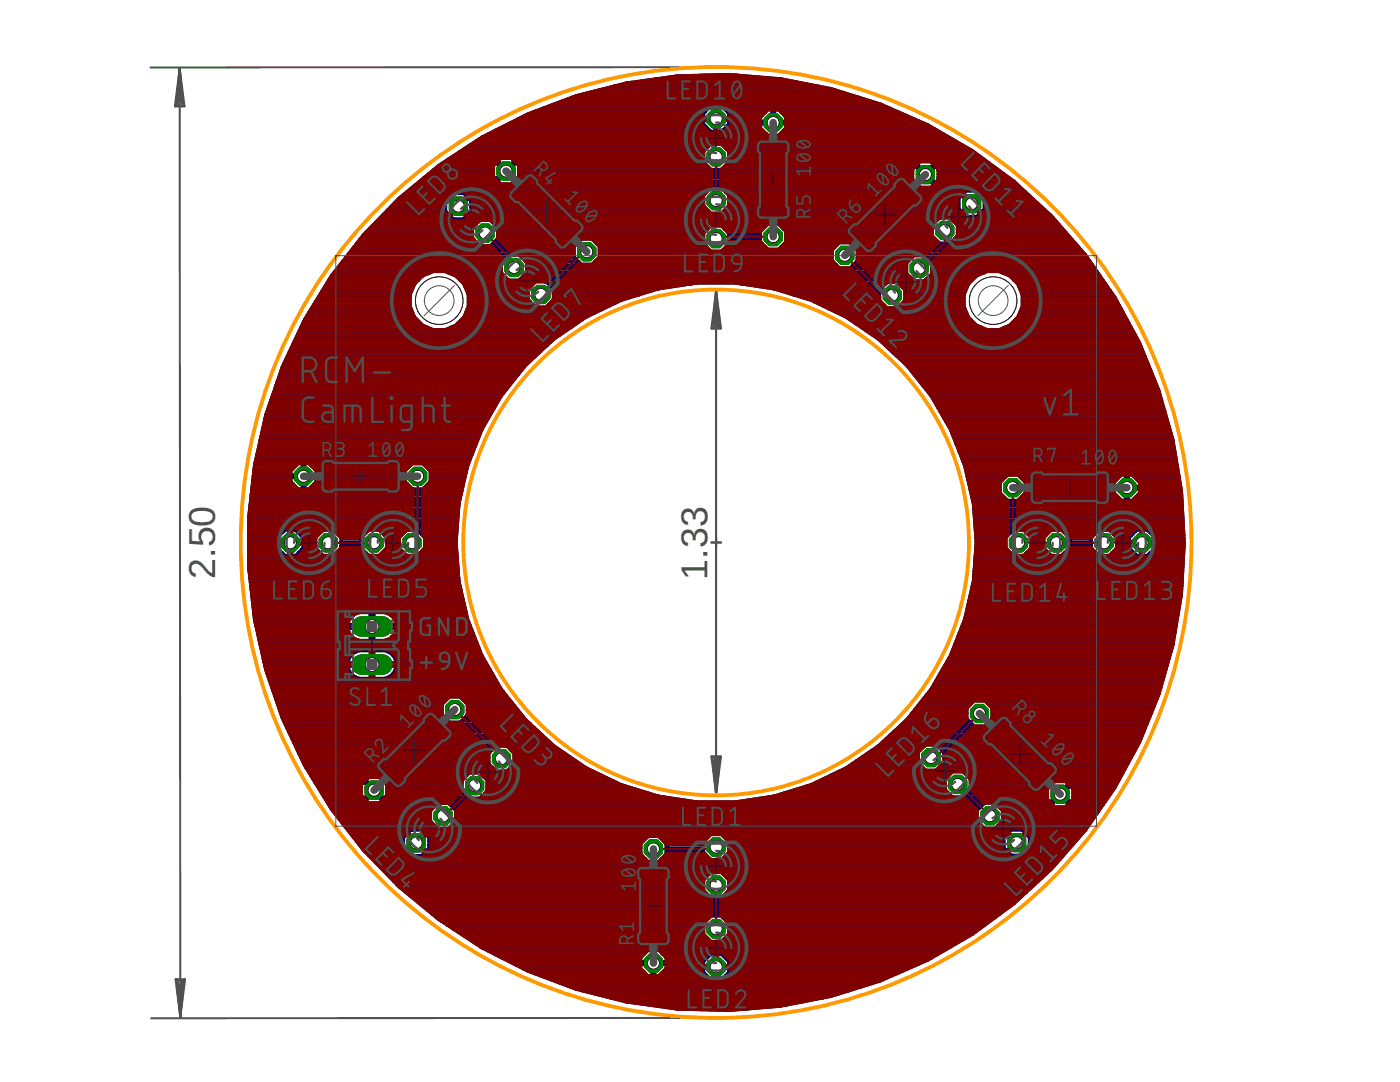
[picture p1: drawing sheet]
<svg xmlns="http://www.w3.org/2000/svg" width="279mm" height="216mm" viewBox="0 0 279 216" stroke-linecap="round" stroke-linejoin="round" font-family="sans-serif">
<defs><g id="words">
<g font-size="7.5" fill="#505050">
<text x="42.9" y="115.5" transform="rotate(-90 42.9 115.5)">2.50</text>
<text x="141.2" y="115.7" transform="rotate(-90 141.2 115.7)">1.33</text>
</g>
<text font-size="4.2" fill="#505050" x="77.1" y="126.5">1</text>
</g></defs>
<g fill="none" stroke="#000080" stroke-width=".76">
<path d="M114.3 19.5h57M116.7 18.7h52.3M119.6 18h47M122.5 17.3h40.9M125.6 16.6h34.1M130.9 15.8h25.1M139.6 15.1h7.9M79.5 39.8h9.6M80.3 39.1h9.5M81.2 38.4h59.7M82 37.7h59.6M82.9 36.9h16.7"/>
<path d="M83.8 36.2h15.5M84.7 35.5h13.4M85.6 34.7h12.4M86.5 34h11.5M87.4 33.3h10.6M88.4 32.6h10M89.5 31.8h9.6M90.6 31.1h49.8M91.7 30.4h48.7M92.8 29.7h48.1M93.1 39.1h47.3M93.8 39.8h46.6"/>
<path d="M93.9 28.9h47.7M95.1 28.2h95.6M96.2 27.5h93.2M97.6 26.7h54.8M98.7 32.2l2 1.9-2 2-.7-.7v-2.5zM99 26h42.6M99.1 31.9l.7-.7h2.4l.7 .7-1.9 1.9zM99.1 36.4l1.9-1.9 1.9 1.9-.7 .7h-2.4zM99.1 32.6h.6M99.3 35.5h.7M99.8 33.3h.7M100.1 34.7h.6"/>
<path d="M100.5 25.3h40.4M100.5 34h.3M100.7 34.1l.3 .4M101 33.8l2.3 2.3 .6-.7v-2.5l-.6-.7-2.3 2.3M101 33.8l-.3 .3M101.2 34h.3M101.3 34.7h.6M101.5 33.3h.7M101.9 24.6h38.5M102 35.5h.7M102.3 32.6h.6M102.4 36.9h80.5"/>
<path d="M102.7 36.2h79.1M102.9 31.8h37.5M103.3 23.8h37.1M103.6 32.6h36.9M103.8 35.5h77.9M103.9 34.7h77.8M103.9 34h77.8M103.9 33.3h37.4M104.8 23.1h35.6M106.5 22.4h34.1M108.4 21.7h32.9M110.4 20.9h65.5"/>
<path d="M112.3 20.2h61.3M144.2 37.7h39.1M144.2 28.9h47.7M144.3 26h7.4M144.5 21.7h8.4M144.6 33.3h37.5M144.9 38.4h47.6M144.9 29.7h48.3M145 25.3h6.3M145.2 22.4h7M145.3 32.6h37.5M145.5 39.8h45.8"/>
<path d="M145.5 39.1h46.3M145.5 31.8h50.8M145.5 31.1h49.8M145.5 30.4h48.9M145.5 24.6h8.6M145.5 23.8h5.8M145.5 23.1h6M151.3 23.2l1.8-1.7h1v5.9h-1l-1.8-1.7v-1h6v1l-1.8 1.7h-1v-5.9h1l1.8 1.7v1h-6zM154.1 26.7h.4M154.1 26h.4M154.1 25.3h.4M154.1 23.8h.4"/>
<path d="M154.1 23.1h.4M154.1 22.4h.4M154.1 21.7h.4M154.5 24.6h29.6M155.7 21.7h21.8M156.2 26.7h32M156.4 22.4h22.8M157 26h29.9M157.1 23.1h23.7M157.3 25.3h28.3M157.3 23.8h25.2M181.7 33.6l.7-.7 2 1.9-2 2-.7-.7z"/>
<path d="M182.8 33.3h.6M183 36.2h.7M183.5 34h.7M183.7 35.5h.7M184.3 34.7h.2M184.4 34.8l2.2-2.2-.7-.7h-2.4l-.7 .7 4.1 4.2 .7-.7v-2.5l-.7-.7-2.2 2.3M184.4 34.8l.3 .4M184.7 35.2l1.9 1.9-.7 .7h-2.4l-.7-.7zM184.9 34.7h.2M185 35.5h.6M185.2 34h.6M185.7 36.2h.7"/>
<path d="M185.9 33.3h.7M186.1 37.7h17.7M186.4 36.9h16.7M186.6 32.6h10.7M187.3 33.3h11M187.5 36.2h14.8M187.6 35.5h13.7M187.6 34.7h12.7M187.6 34h11.7M195.3 38.4h9.3M196 39.1h9.4M196.5 39.8h9.7"/>
<path d="M202.3 36.2a93.3 93.3 0 0 0-141.5 27.6M202.3 36.2a93.5 93.5 0 0 1 33.4 61.8M63.5 59.5h18.3M64 58.7h17.8M64.4 58h17.7M64.9 57.3h17.5M65.3 56.6h17.5M65.7 55.8h17.8M66.2 55.1h18M66.8 54.4h19M67.3 53.6h32.7M67.9 52.9h32.1"/>
<path d="M68.5 52.2h31.6M69 51.5h31.8M69.6 50.7h44.9M70.1 50h44.4M70.7 49.3h43.8M71.3 48.6h23.9M71.9 47.8h22.6M72.4 47.1h21.8M73.1 46.4h21.1M73.8 45.6h20.4M74.5 44.9h20.2M75.2 44.2h20.3"/>
<path d="M75.9 43.5h14.2M76.6 42.7h12.8M77.3 42h11.6M78 41.3h10.9M78.8 40.6h10.1M89.5 54.4h10.5M91.1 55.1h9.5M91.8 55.8h9.6M92.5 56.6h14M92.8 43.5h117.3M92.9 57.3h12.8M93.2 58h12.1"/>
<path d="M93.5 58.7h11.8M93.5 42.7h98.9M93.5 59.5h11.8M94 42h47.3M94 41.3h46.5M94 40.6h46.4M98.2 44.2h88.5M98.4 48.6h16.7M98.9 44.9h54.1M99.1 47.8h16.7M99.4 47.1h41M99.4 46.4h41.1"/>
<path d="M99.4 45.6h41.8M103.8 55.8h78.3M104.3 51.5h10.4M104.5 55.1h76.9M105 52.2h10.4M105.2 54.4h75.7M105.2 53.6h75.7M105.2 52.9h61.7M109.4 56.6h28.7M110.1 57.3h23.2M110.5 59.5h14.7M110.5 58.7h17.1"/>
<path d="M110.5 58h19.4M118.3 47.8h22.1M118.8 52.2h47.4M119.1 48.6h21.3M119.5 51.5h46.5M119.7 50.7h46.3M119.7 50h22M119.7 49.3h21.2M123.9 59.9h.1M123.9 59.9l-7 3.3M131.4 57.6l7.6-1.2h7.8l7.7 1.2M131.4 57.6h.1"/>
<path d="M131.4 57.6l-7.5 2.3M144.2 50h21.8M144.6 42h47M144.6 45.6h7.7M144.9 49.3h7.8M145.3 41.3h46M145.3 46.4h6.4M145.5 48.6h6.5M145.5 47.8h6.2M145.5 47.1h6.2M145.5 40.6h45.8M147.7 56.6h29.1"/>
<path d="M152.6 57.3h23.5M154.5 57.6l7.4 2.3M154.5 57.6h.1M155.7 44.9h30.3M155.9 58h19.6M155.9 49.3h10.7M156.4 45.6h29.6M156.6 48.6h10.7M156.9 47.8h29.8M156.9 47.1h29.1M156.9 46.4h29.1M158.3 58.7h17.2"/>
<path d="M160.6 59.5h14.9M161.9 59.9l7 3.3M161.9 59.9h.1M169.8 48.6h17.7M170.3 52.9h10.6M170.6 49.3h44.6M171 52.2h10.1M171.2 51.5h10.7M171.2 50.7h45.2M171.2 50h44.6M179.4 56.6h13.9M180.1 57.3h12.9"/>
<path d="M180.7 59.5h11.6M180.7 58.7h11.7M180.7 58h12M184.8 55.8h9.2M185 51.5h32M185.5 55.1h9.3M185.7 52.2h31.8M186 54.4h10.4M186 53.6h32.5M186 52.9h32M187.5 43.4l-1.5 1.5v2.2l1.5 1.5h2.1l1.5-1.5v-2.2l-1.5-1.5M189.7 48.6h24.8"/>
<path d="M190.4 47.8h23.5M190.4 44.2h20.3M191.1 47.1h22.2M191.1 44.9h20.3M191.1 46.4h21.5M191.1 45.6h20.9M195.5 42.7h13.9M196.2 42h12.4M196.5 41.3h11.3M196.5 40.6h10.5M200 54.4h19M201.6 55.1h17.9"/>
<path d="M202.4 55.8h17.6M203.1 56.6h17.4M203.5 57.3h17.5M203.8 58h17.7M204 58.7h18M204.1 59.5h18.4M54.1 79.8h45.4M54.4 79.1h45.5M54.7 78.4h45.8M54.9 77.6h46.1M55.1 76.9h46.5M55.4 76.2h46.8"/>
<path d="M55.6 75.5h47.2M55.9 74.7h47.5M56.1 74h47.8M56.4 73.3h48.1M56.7 72.5h48.5M57.1 71.8h48.9M57.4 71.1h49.4M57.7 70.4h49.8M58.1 69.6h50.2M58.4 68.9h50.7M58.8 68.2h51.1M59.1 67.5h51.6"/>
<path d="M59.5 66.7h52.3M59.8 66h53.1M60.2 65.3h24.9M60.5 64.6h23.4M60.8 63.8l-4.3 9.3-3.4 9.7-2.2 10.1M60.8 63.8h22.4M61.3 63.1h21.3M61.7 62.4h20.6M62.2 61.6h19.8M62.6 60.9h19.2M63.1 60.2h18.7M90.2 65.3h23.7"/>
<path d="M91.4 64.6h23.6M92.1 63.8h24M92.7 63.1h24.5M93 62.4h25.7M93.3 61.6h26.9M93.5 60.9h12.9M93.5 60.2h12.2M100 79h.1M100 79l-3.9 6.7M104.8 72.9h.1M104.8 72.9l-4.8 6.1M109.4 60.9h12.4"/>
<path d="M110.2 60.2h13.1M110.5 67.6h.1M110.5 67.6l-5.7 5.3M116.9 63.2h.1M116.9 63.2l-6.4 4.4M162.6 60.2h13.1M164.1 60.9h12.3M165.6 61.6h26.9M167.1 62.4h25.7M168.6 63.1h24.5M168.9 63.2l6.4 4.4 5.7 5.3M168.9 63.2h.1"/>
<path d="M169.8 63.8h23.9M170.9 64.6h23.6M171.9 65.3h23.7M173 66h53M174.1 66.7h52.3M175.1 67.5h51.7M176 68.2h51.2M176.7 68.9h50.8M177.5 69.6h50.3M178.3 70.4h49.8M179.1 71.1h49.3M179.7 60.9h12.6"/>
<path d="M179.9 71.8h48.8M180.4 60.2h11.9M180.7 72.5h48.3M181 72.9l4.9 6.1M181 72.9h.1M181.3 73.3h48M181.9 74h47.7M182.5 74.7h47.4M183.1 75.5h47.1M183.7 76.2h46.8M184.2 76.9h46.6M184.8 77.6h46.3"/>
<path d="M185.4 78.4h45.9M185.9 79l3.9 6.7 2.8 7.2M185.9 79h.1M185.9 79.1h45.6M186.4 79.8h45.4M200.8 65.3h24.8M202 64.6h23.3M202.7 63.8h22.2M203.3 63.1h21.2M203.6 62.4h20.5M203.9 61.6h19.8M204.1 60.9h19.2"/>
<path d="M204.1 60.2h18.8M50.1 99.5h41.7M50.2 98.7h41.7M50.3 98h41.8M50.4 97.3h8.2M50.5 96.5h7.4M50.5 95.8h7.1M50.6 95.1h9.8M50.7 94.4h6.9M50.8 93.6h7M50.9 92.9l-1.2 10.2M50.9 92.9h7.6"/>
<path d="M51 92.2h8.3M51.2 91.5h42.6M51.4 90.7h42.7M51.5 90h42.9M51.7 89.3h43M51.8 88.5h43.2M52 87.8h43.2M52.2 87.1h43.3M52.3 86.4h43.5M52.5 85.6h43.6M52.6 84.9h43.9M52.8 84.2h44.2"/>
<path d="M53 83.5h44.4M53.1 82.7h44.7M53.4 82h44.8M53.6 81.3h45M53.9 80.5h45.2M59.4 98l-1.8-1.7v-1h5.9v1l-1.7 1.7M60.4 94.4h.4M60.4 98v-5.9h-1l-1.8 1.7v1h5.9v-1l-1.7-1.7h-1v5.9M60.4 97.3h.4M60.4 96.5h.4M60.4 95.8h.4M60.4 93.6h.4"/>
<path d="M60.4 92.9h.4M60.4 92.2h.4M60.8 95.1h20M61.9 92.2h31.6M62.5 97.3h19.4M62.7 92.9h19.1M63.3 96.5h17.9M63.4 93.6h17.7M63.5 94.4h17.3M63.5 95.8h17.3M84.8 97.3h7.5M84.9 92.9h8.4"/>
<path d="M85.5 96.5h6.9M85.6 93.6h7.5M85.9 94.4h7M85.9 95.8h6.7M85.9 95.1h6.9M93.3 92.9h.1M93.3 92.9l-1.8 7.6M96.1 85.7h.1M96.1 85.7l-2.8 7.2M186.8 80.5h45.1M187.2 81.3h45M187.6 82h44.8"/>
<path d="M188 82.7h44.6M188.5 83.5h44.3M188.9 84.2h44.1M189.3 84.9h43.9M189.7 85.6h43.7M190 86.4h43.6M190.3 87.1h43.5M190.6 87.8h43.4M190.9 88.5h43.2M191.2 89.3h43.1M191.5 90h42.9M191.7 90.7h42.8"/>
<path d="M192 91.5h42.6M192.3 92.2h42.4M192.6 92.9a52 52 0 0 1-17.3 56M192.6 92.9h42.3M192.8 93.6h42.2M192.9 94.4h42.2M193.1 95.1h7.6M193.3 95.8h6.7M193.4 96.5h6.1M193.6 97.3h5.9M193.8 98h5.7M193.9 98.7h6"/>
<path d="M194.1 99.5h6.5M203.5 95.1h19.4M203.6 99.5h19.2M204.3 95.8h17.9M204.4 98.7h17.7M204.7 98h17.2M204.7 97.3h20M204.7 96.5h17.2M223.7 94.4l-1.8 1.7v1h5.9v-1l-1.7-1.7M224.7 94.4v5.9h-1l-1.8-1.8v-1h5.9v1l-1.7 1.8h-1v-5.9M224.7 98h.4M224.7 99.5h.4"/>
<path d="M224.7 98.7h.4M224.7 96.5h.4M224.7 95.8h.4M224.7 95.1h.4M225.1 97.3h10.5M226.8 95.1h8.4M226.9 99.5h8.9M227.6 95.8h7.8M227.7 98.7h8.1M227.8 98h7.9M227.8 96.5h7.7M235.7 98a93.3 93.3 0 0 1-90.2 103.5 93.3 93.3 0 0 1-95.8-98.4"/>
<path d="M49.7 113.3h41.6M49.7 112.5h41.6M49.7 111.8h41.5M49.7 111.1h41.5M49.7 110.4h6.6M49.7 109.6h5.9M49.7 108.9h5.7M49.7 108.2h5.7M49.7 107.4h5.7M49.7 106.7h6.2M49.7 106h6.9M49.7 105.3h41.5"/>
<path d="M49.7 104.5h41.5M49.7 103.8h41.6M49.7 103.1h41.6M49.8 114h41.6M49.8 102.4h41.6M49.9 114.7h41.5M49.9 101.6h41.5M50 115.4h41.5M50 100.9h41.5M50 116.2h41.6M50.1 100.2h41.5M50.1 116.9h41.6"/>
<path d="M50.2 117.6h41.7M50.3 118.4h41.8M50.4 119.1h41.8M50.4 119.8h42M59.3 106h4.9M59.5 110.4h4.4M60 106.7h3.5M60.3 109.6h2.9M60.5 108.9h2.4M60.5 108.2h2.4M60.5 107.4h2.4M66.8 106h6.5"/>
<path d="M67.1 110.4h5.9M67.6 106.7h5M67.9 109.6h4.4M68.1 108.9h4M68.1 108.2h4M68.1 107.4h4M75.9 106h5M76.2 110.4h4.4M76.7 106.7h3.5M77 109.6h2.9M77.2 108.9h2.4M77.2 108.2h2.4"/>
<path d="M77.2 107.4h2.4M83.5 106h7.6M83.8 110.4h7.3M84.3 106.7h6.8M84.5 109.6h6.5M84.8 108.9h6.2M84.8 108.2h6.2M84.8 107.4h6.2M91 108.2v.1M91 108.2l.5 7.8M91.5 100.5h.1M91.5 100.5l-.5 7.7"/>
<path d="M91.5 116h.1M91.5 116l1.8 7.6M193.5 119.8h42M193.6 119.1h42M193.8 118.4h41.9M194 117.6h41.8M194.1 116.9h41.7M194.3 100.2h29.3M194.3 116.2h41.5M194.4 100.9h41.5M194.4 115.4h41.5M194.4 114.7h41.5"/>
<path d="M194.4 101.6h41.5M194.5 114h41.4M194.5 102.4h41.4M194.5 103.1h41.5M194.5 113.3h41.5M194.6 112.5h41.4M194.6 103.8h41.4M194.6 104.5h41.5M194.6 111.8h41.5M194.7 111.1h41.4M194.7 105.3h41.4M194.7 106h7.2"/>
<path d="M194.8 110.4h6.9M194.8 106.7h6.4M194.8 109.6h6.1M194.9 108.9h5.8M194.9 107.4h5.8M194.9 108.2h5.8M204.6 106h4.9M204.9 110.4h4.3M205.3 106.7h3.5M205.6 109.6h2.9M205.8 108.9h2.5M205.8 108.2h2.5"/>
<path d="M205.8 107.4h2.5M212.2 106h6.8M212.4 110.4h6.3M212.9 106.7h5.4M213.2 109.6h4.8M213.4 108.9h4.4M213.4 108.2h4.4M213.4 107.4h4.4M221.7 106h4.9M221.9 110.4h4.4M222.4 106.7h3.5M222.7 109.6h2.9"/>
<path d="M222.9 108.9h2.4M222.9 108.2h2.4M222.9 107.4h2.4M224.7 100.2h.4M226.2 100.2h9.6M229.3 106h6.9M229.5 110.4h6.7M230 106.7h6.2M230.3 109.6h5.9M230.5 108.9h5.7M230.5 108.2h5.8M230.5 107.4h5.7"/>
<path d="M50.5 120.5h42.1M50.6 121.3h42.1M50.7 122h20.5M50.8 122.7h19.2M50.8 123.4h18.6M51 124.2h18.1M51.1 124.9h22.8M51.3 125.6h17.8M51.5 126.4h17.8M51.6 127.1h18.2M51.8 127.8h18.9M52 128.5h43.2"/>
<path d="M52.1 129.3h43.4M52.3 130h18.9M52.5 130.7h17.6M52.6 131.4h17M52.8 132.2h16.6M52.9 132.9h16.5M53.1 133.6h16.5M53.3 134.3h16.7M53.6 135.1h17.2M53.8 135.8h45.2M54.1 136.5h45.3M54.4 137.3h45.4"/>
<path d="M54.6 138h45.8M54.8 138.7h46.1M55.1 139.4h34.1M69.8 127.1a2.93 2.93 0 0 1-.8-1.8h10.5a3.1 3.1 0 0 1-.8 1.8M69.8 127.1a3.2 3.2 0 0 0 2.1 1.1h2v-6.4a4.8 4.8 0 0 0-3.4 .5 3.1 3.1 0 0 0-1.5 2.4h10.5a3.2 3.2 0 0 0-3-2.9h-2v6.4a4.6 4.6 0 0 0 3.9-.8l.3-.3M69.8 131l.8-.8 1-.4h5.3a2.86 2.86 0 0 1 2.3 2.8 2.86 2.86 0 0 1-2.3 2.8h-5.3a2.85 2.85 0 0 1-1.8-4.4zM73.9 127.8h.6M73.9 127.1h.6M73.9 126.4h.6M73.9 125.6h.6M73.9 124.2h.6M73.9 123.4h.6"/>
<path d="M73.9 122.7h.6M73.9 122h.6M74.5 124.9h19.3M77.3 122h15.6M77.3 130h18.5M77.6 135.1h21M77.8 127.8h17.1M78.4 130.7h17.7M78.5 134.3h19.6M78.5 122.7h14.5M78.7 127.1h15.9M78.9 131.4h17.6"/>
<path d="M78.9 133.6h18.8M79.1 123.4h14.1M79.1 132.9h18.2M79.1 132.2h17.8M79.2 126.4h15.1M79.4 124.2h14.1M79.4 125.6h14.7M92.3 139.4h9.2M93.3 123.6h.1M93.3 123.6l2.8 7.2M96.1 130.8h.1M96.1 130.8l3.9 6.7"/>
<path d="M100 137.5v.1M100 137.5l4.8 6.1M184.4 139.4h46.4M184.9 138.7h46.2M185.5 138h45.9M186 137.3h45.6M186.5 136.5h45.3M186.9 135.8h45.1M187.3 135.1h44.9M187.7 134.3h44.7M188.1 133.6h44.5M188.6 132.9h44.2"/>
<path d="M189 132.2h44M189.4 131.4h43.8M189.8 130.7h43.6M190.1 130h43.5M190.4 129.3h43.4M190.6 128.5h43.4M190.9 127.8h43.2M191.2 127.1h43.1M191.5 126.4h42.9M191.8 125.6h42.7M192.1 124.9h42.5M192.4 124.2h42.4"/>
<path d="M192.6 123.4h42.3M192.8 122.7h42.2M193 122h42.1M193.1 121.3h42.1M193.3 120.5h42.1M55.4 140.2h33.1M55.6 140.9h32.6M55.8 141.6h32.4M56.1 142.3h32.1M56.3 143.1h32.3M56.6 143.8h32.7M57 144.5h48.8"/>
<path d="M57.3 145.3h49.3M57.7 146h49.7M58 146.7h50.2M58.4 147.4h50.5M58.7 148.2h51M59.1 148.9h39.8M59.4 149.6h38.8M59.7 150.3h37.8M60.1 151.1h37.4M60.4 151.8h37.1M60.8 152.5h36.8M61.2 153.3h37.1"/>
<path d="M61.6 154h56.8M62.1 154.7h31M62.5 155.4h10.2M63 156.2h9M63.4 156.9h8.3M63.9 157.6h7.8M64.3 158.3h7.4M64.8 159.1h7.1M65.2 159.8h7.7M71.7 156.4l.7-.7 1.9 2-1.9 1.9-.7-.7zM72.8 156.2h.7M72.9 159.1h.7"/>
<path d="M73.4 154.7l-.7 .7 4.2 4.2 .7-.7v-2.5l-.7-.7-2.2 2.3M73.6 156.9h.6M73.7 158.3h.6M74.3 157.6h.1M74.3 157.7l.4 .3M74.7 158l1.9 1.9-.7 .7h-2.5l-.7-.7zM74.9 157.6h.1M75 158.3h.6M75.1 156.9h.7M75.7 159.1h.7M75.8 156.2h.7M75.9 154.7l.7 .7-2.3 2.3"/>
<path d="M76.5 159.8h60.7M76.6 155.4h15.8M77.3 156.2h14.8M77.4 159.1h16M77.6 158.3h15M77.6 157.6h14.5M77.6 156.9h14.5M92.2 143.8h12.8M92.9 143.1h11.5M93 140.2h9.1M93.3 142.3h10.5M93.3 141.6h10"/>
<path d="M93.3 140.9h9.4M96 159.1h36.4M96.3 154.7h23.6M96.8 158.3h32.7M97 155.4h24.5M97.3 157.6h29.8M97.3 156.9h27.5M97.3 156.2h25.7M97.5 150.3l1.5-1.5h2.2l1.5 1.5M97.5 150.3v2.2l1.5 1.5M101.2 148.9h9.3M101.9 153.3h15"/>
<path d="M102 149.6h9.6M102.6 152.5h13.3M102.7 150.3v2.2l-1.5 1.5M102.7 151.8h12.1M102.7 151.1h11M102.7 150.3h9.9M104.8 143.6h.1M104.8 143.6l5.7 5.3M110.5 148.9h.1M110.5 148.9l6.4 4.4M116.9 153.3h.1M116.9 153.3l7 3.3"/>
<path d="M123.9 156.6l.1 .1M123.9 156.6l7.5 2.3M131.4 158.9h.1M131.4 158.9l7.6 1.2h7.8l7.7-1.2M148.7 159.8h60M153.5 159.1h36.5M154.5 158.9h.1M156.4 158.3h32.9M158.7 157.6h29.9M161.1 156.9h27.5M161.9 156.6l-7.4 2.3M161.9 156.6v.1"/>
<path d="M162.9 156.2h25.7M164.4 155.4h24.2M165.9 154.7h23.4M167.4 154h56.8M168.9 153.3l-7 3.3M168.9 153.3h15.3M170 152.5h13.5M171.1 151.8h12.1M172.1 151.1h11.1M173.2 150.3h10M174.3 149.6h9.4M175.3 148.9h9.1"/>
<path d="M175.3 148.9l-6.4 4.4M175.3 148.9h.1M176.1 148.2h51.2M176.9 147.4h50.7M177.7 146.7h50.2M178.5 146h49.7M179.3 145.3h49.2M180 144.5h14M180.8 143.8h12.5M181.5 143.1h11.4M182 142.3h10.9M182.6 141.6h10.3"/>
<path d="M183.2 140.9h10.1M183.8 140.2h10.2M187.2 148.9h39.7M187.3 153.3h37.2M187.9 149.6h38.6M188.1 152.5h36.8M188.4 151.8h36.9M188.4 151.1h37.3M188.4 150.3h37.7M188.6 155.5v2.1M190.1 153.9l-1.5 1.6M192.2 153.9l1.5 1.6v2.1l-1.5 1.5h-2.1l-1.5-1.5"/>
<path d="M192.3 159.1h16.3M193 154.7h30.8M193 158.3h15.6M193.7 157.6h14.9M193.7 155.4h29.7M193.7 156.9h15.3M193.7 156.2h16M196.9 140.2h33.6M197 144.5h31.8M197.7 140.9h32.6M197.7 143.8h31.4M198.1 143.1h31.3"/>
<path d="M198.1 142.3h31.6M198.1 141.6h31.9M209.6 156.2l.8-.7h2.4l.7 .7-1.9 1.9zM209.7 156.9h.6M209.9 159.8h.7M210.4 157.6h.7M210.7 159.1h.6M211.1 158.3h.3M211.6 158.1l-2.3 2.3-.7-.7v-2.5l.7-.7 4.2 4.2-.7 .7h-2.4l-.8-.7 2.3-2.2M211.6 158.1l.3 .4M211.8 158.3h.2M211.9 159.1h.6"/>
<path d="M212.1 157.6h.6M212.6 159.8h.6M212.8 156.9h.7M213.5 156.2h9.5M213.8 156.5l.7 .7v2.5l-.7 .7-1.9-1.9zM214.2 156.9h8.4M214.4 159.8h6.2M214.5 159.1h6.6M214.5 158.3h7.1M214.5 157.6h7.6M65.7 160.5h7.6M66.1 161.2h20.2"/>
<path d="M66.7 162h19.2M67.2 162.7h18.7M67.8 163.4h18.1M68.3 164.2h17.8M68.9 164.9h17.9M69.5 165.6h12.5M70 166.3h11.2M70.6 167.1h9.9M71.2 167.8h9.3M71.7 168.5h8.8M72.3 169.2h8.2M73 170h8.2"/>
<path d="M73.7 170.7h8.2M74.4 171.4h54.4M75.1 172.2h135.8M75.8 172.9h134.4M76 160.5h11.1M76.5 173.6h133M77.2 174.3h64.3M77.9 175.1h62.9M78.6 175.8h61.8M79.3 176.5h61.1M80.1 177.2h60.3M80.5 169.2l1.5 1.6h2.1l1.5-1.6"/>
<path d="M81 178h59.7M81.9 178.7h59.5M82.8 179.4h120.4M84.1 165.6h117.7M84.2 170.7h43.9M84.9 166.3h116.1M84.9 170h42.9M85.6 167.1h43.5M85.6 167.1l-1.5-1.5h-2.1l-1.5 1.5v2.1M85.6 167.1v2.1M85.6 169.2h42.2M85.6 168.5h42.2"/>
<path d="M85.6 167.8h42.8M89.8 160.5h106.3M90 164.9h106M90.5 161.2h104.9M90.7 164.2h104.6M91 163.4h104M91 162.7h104M91 162h104M131.7 167.1h9.5M132 171.4h9.7M132.4 167.8h8.1M132.8 170.7h8.2"/>
<path d="M133 170h7.4M133 169.2h7.4M133 168.5h7.4M144.2 171.4h67.3M144.3 174.3h64.4M144.5 178.7h59.5M144.6 167.1h55.7M144.9 170.7h67.2M145 175.1h62.9M145.2 178h59.6M145.4 167.8h54.9M145.5 177.2h60.1"/>
<path d="M145.5 176.5h60.9M145.5 175.8h61.7M145.5 170h55.6M145.5 169.2h54.9M145.5 168.5h54.8M198.9 160.5h10.9M199.1 164.9h18M199.7 161.2h10.5M199.8 164.2h17.8M200.1 163.4h18M200.1 162.7h18.5M200.1 162h19"/>
<path d="M200.3 167.1l1.5-1.5h2.2l1.5 1.5M200.3 167.1v2.1l1.5 1.5M204 165.6h12.6M204.7 170h8M204.8 166.3h11.1M205.4 169.2h8M205.5 167.1v2.1l-1.5 1.5M205.5 168.5h8.5M205.5 167.8h9.2M205.5 167.1h9.8M213 161.2h6.6M213.3 160.5h6.8"/>
<path d="M83.7 180.2h118.7M84.5 180.9h117M85.4 181.6h115.1M86.3 182.4h113.2M87.2 183.1h54.3M88.2 183.8h52.6M89.3 184.5h51.1M90.4 185.3h50M91.5 186h48.9M92.6 186.7h48.1M93.7 187.4h47.7M94.8 188.2h96.1"/>
<path d="M95.9 188.9h93.8M97.3 189.6h31.5M98.7 190.4h29.4M100.2 191.1h27.2M101.6 191.8h25.8M103.1 192.5h24.3M104.5 193.3h22.9M106.1 194h21.9M108 194.7h20.8M110 195.4h31.8M111.9 196.2h62.2M113.9 196.9h57.8"/>
<path d="M116.2 197.6h53.2M119 198.3h48.1M121.9 199.1h42.2M124.8 199.8h35.6M127.4 190.9l1.8-1.7h1v5.9h-1l-1.8-1.7v-1h6v1l-1.8 1.7h-1v-5.9h1l1.8 1.7v1h-6zM130.2 190.4h.4M130.2 194.7h.4M130.2 194h.4M130.2 193.3h.4M130.2 192.5h.4M130.2 191.8h.4M130.2 191.1h.4"/>
<path d="M130.2 189.6h.4M132 189.6h56.4M132.1 194.7h9M132.8 190.4h54.3M132.8 194h7.6M133.4 193.3h7M133.4 192.5h7M133.4 191.8h7M133.4 191.1h7.7M140.4 194l1.5 1.5h2.1l1.5-1.5M141.9 190.4l-1.5 1.5v2.1M144 190.4l1.5 1.5v2.1"/>
<path d="M144.1 195.4h32.1M144.3 183.1h54.2M144.5 187.4h47.7M144.7 191.1h41.2M144.8 194.7h33M145 183.8h52.5M145.2 186.7h48.2M145.4 191.8h39.1M145.5 194h34M145.5 193.3h35.7M145.5 192.5h37.3M145.5 186h49"/>
<path d="M145.5 185.3h50M145.5 184.5h51M129.8 200.5h26.9M135.1 201.3h14.1"/>
<circle cx="142.9" cy="31.3" r="2.79"/>
<circle cx="142.9" cy="23.7" r="2.79"/>
<circle cx="87.7" cy="60" r="6"/>
<circle cx="91.5" cy="41.1" r="2.79"/>
<circle cx="96.8" cy="46.5" r="2.79"/>
<circle cx="102.6" cy="53.4" r="2.8"/>
<circle cx="107.9" cy="58.7" r="2.79"/>
<circle cx="117.1" cy="50.2" r="2.79"/>
<circle cx="142.9" cy="40" r="2.79"/>
<circle cx="142.9" cy="47.6" r="2.79"/>
<circle cx="154.3" cy="47.2" r="2.79"/>
<circle cx="168.6" cy="50.9" r="2.79"/>
<circle cx="178.1" cy="58.9" r="2.8"/>
<circle cx="183.4" cy="53.5" r="2.79"/>
<circle cx="193.9" cy="40.6" r="2.8"/>
<circle cx="198.2" cy="60" r="6"/>
<circle cx="83.4" cy="95" r="2.8"/>
<circle cx="202.1" cy="97.3" r="2.79"/>
<circle cx="57.9" cy="108.3" r="2.8"/>
<circle cx="65.5" cy="108.3" r="2.79"/>
<circle cx="74.6" cy="108.3" r="2.8"/>
<circle cx="82.2" cy="108.3" r="2.79"/>
<circle cx="203.3" cy="108.3" r="2.79"/>
<circle cx="210.8" cy="108.3" r="2.79"/>
<circle cx="220.3" cy="108.3" r="2.79"/>
<circle cx="227.9" cy="108.3" r="2.79"/>
<circle cx="90.8" cy="141.6" r="2.79"/>
<circle cx="94.7" cy="156.7" r="2.79"/>
<circle cx="185.8" cy="151.2" r="2.79"/>
<circle cx="195.5" cy="142.4" r="2.79"/>
<circle cx="88.4" cy="162.8" r="2.79"/>
<circle cx="130.4" cy="169.4" r="2.79"/>
<circle cx="142.9" cy="169" r="2.79"/>
<circle cx="142.9" cy="176.6" r="2.79"/>
<circle cx="197.5" cy="162.8" r="2.79"/>
<circle cx="142.9" cy="185.3" r="2.79"/>
</g>
<circle cx="142.9" cy="176.6" r="1.97" fill="#008000" stroke="#008000" stroke-width=".2"/>
<circle cx="142.9" cy="176.6" r="1.21" fill="#fff" stroke="#000" stroke-width=".2"/>
<circle cx="142.9" cy="169" r="1.97" fill="#008000" stroke="#008000" stroke-width=".2"/>
<circle cx="142.9" cy="169" r="1.21" fill="#fff" stroke="#000" stroke-width=".2"/>
<circle cx="142.9" cy="192.9" r="1.97" fill="#008000" stroke="#008000" stroke-width=".2"/>
<circle cx="142.9" cy="192.9" r="1.21" fill="#fff" stroke="#000" stroke-width=".2"/>
<circle cx="142.9" cy="185.3" r="1.97" fill="#008000" stroke="#008000" stroke-width=".2"/>
<circle cx="142.9" cy="185.3" r="1.21" fill="#fff" stroke="#000" stroke-width=".2"/>
<circle cx="94.7" cy="156.8" r="1.97" fill="#008000" stroke="#008000" stroke-width=".2"/>
<circle cx="94.7" cy="156.8" r="1.21" fill="#fff" stroke="#000" stroke-width=".2"/>
<circle cx="100.1" cy="151.4" r="1.97" fill="#008000" stroke="#008000" stroke-width=".2"/>
<circle cx="100.1" cy="151.4" r="1.21" fill="#fff" stroke="#000" stroke-width=".2"/>
<circle cx="83.1" cy="168.2" r="1.97" fill="#008000" stroke="#008000" stroke-width=".2"/>
<circle cx="83.1" cy="168.2" r="1.21" fill="#fff" stroke="#000" stroke-width=".2"/>
<circle cx="88.4" cy="162.8" r="1.97" fill="#008000" stroke="#008000" stroke-width=".2"/>
<circle cx="88.4" cy="162.8" r="1.21" fill="#fff" stroke="#000" stroke-width=".2"/>
<circle cx="74.6" cy="108.3" r="1.97" fill="#008000" stroke="#008000" stroke-width=".2"/>
<circle cx="74.6" cy="108.3" r="1.21" fill="#fff" stroke="#000" stroke-width=".2"/>
<circle cx="82.2" cy="108.3" r="1.97" fill="#008000" stroke="#008000" stroke-width=".2"/>
<circle cx="82.2" cy="108.3" r="1.21" fill="#fff" stroke="#000" stroke-width=".2"/>
<circle cx="57.9" cy="108.3" r="1.97" fill="#008000" stroke="#008000" stroke-width=".2"/>
<circle cx="57.9" cy="108.3" r="1.21" fill="#fff" stroke="#000" stroke-width=".2"/>
<circle cx="65.5" cy="108.3" r="1.97" fill="#008000" stroke="#008000" stroke-width=".2"/>
<circle cx="65.5" cy="108.3" r="1.21" fill="#fff" stroke="#000" stroke-width=".2"/>
<circle cx="102.6" cy="53.4" r="1.97" fill="#008000" stroke="#008000" stroke-width=".2"/>
<circle cx="102.6" cy="53.4" r="1.21" fill="#fff" stroke="#000" stroke-width=".2"/>
<circle cx="107.9" cy="58.8" r="1.97" fill="#008000" stroke="#008000" stroke-width=".2"/>
<circle cx="107.9" cy="58.8" r="1.21" fill="#fff" stroke="#000" stroke-width=".2"/>
<circle cx="91.5" cy="41.1" r="1.97" fill="#008000" stroke="#008000" stroke-width=".2"/>
<circle cx="91.5" cy="41.1" r="1.21" fill="#fff" stroke="#000" stroke-width=".2"/>
<circle cx="96.8" cy="46.5" r="1.97" fill="#008000" stroke="#008000" stroke-width=".2"/>
<circle cx="96.8" cy="46.5" r="1.21" fill="#fff" stroke="#000" stroke-width=".2"/>
<circle cx="142.9" cy="40" r="1.97" fill="#008000" stroke="#008000" stroke-width=".2"/>
<circle cx="142.9" cy="40" r="1.21" fill="#fff" stroke="#000" stroke-width=".2"/>
<circle cx="142.9" cy="47.6" r="1.97" fill="#008000" stroke="#008000" stroke-width=".2"/>
<circle cx="142.9" cy="47.6" r="1.21" fill="#fff" stroke="#000" stroke-width=".2"/>
<circle cx="142.9" cy="23.7" r="1.97" fill="#008000" stroke="#008000" stroke-width=".2"/>
<circle cx="142.9" cy="23.7" r="1.21" fill="#fff" stroke="#000" stroke-width=".2"/>
<circle cx="142.9" cy="31.3" r="1.97" fill="#008000" stroke="#008000" stroke-width=".2"/>
<circle cx="142.9" cy="31.3" r="1.21" fill="#fff" stroke="#000" stroke-width=".2"/>
<path d="M72.2 125h4.1" fill="none" stroke="#008000" stroke-width="4.1"/>
<circle cx="74.3" cy="125" r="1.38" fill="#fff" stroke="#000" stroke-width=".2"/>
<path d="M72.2 132.6h4.1" fill="none" stroke="#008000" stroke-width="4.1"/>
<circle cx="74.3" cy="132.6" r="1.38" fill="#fff" stroke="#000" stroke-width=".2"/>
<circle cx="130.4" cy="192.2" r="1.97" fill="#008000" stroke="#008000" stroke-width=".2"/>
<circle cx="130.4" cy="192.2" r="1.21" fill="#fff" stroke="#000" stroke-width=".2"/>
<circle cx="130.4" cy="169.4" r="1.97" fill="#008000" stroke="#008000" stroke-width=".2"/>
<circle cx="130.4" cy="169.4" r="1.21" fill="#fff" stroke="#000" stroke-width=".2"/>
<circle cx="74.7" cy="157.7" r="1.97" fill="#008000" stroke="#008000" stroke-width=".2"/>
<circle cx="74.7" cy="157.7" r="1.21" fill="#fff" stroke="#000" stroke-width=".2"/>
<circle cx="90.8" cy="141.6" r="1.97" fill="#008000" stroke="#008000" stroke-width=".2"/>
<circle cx="90.8" cy="141.6" r="1.21" fill="#fff" stroke="#000" stroke-width=".2"/>
<circle cx="60.6" cy="95" r="1.97" fill="#008000" stroke="#008000" stroke-width=".2"/>
<circle cx="60.6" cy="95" r="1.21" fill="#fff" stroke="#000" stroke-width=".2"/>
<circle cx="83.4" cy="95" r="1.97" fill="#008000" stroke="#008000" stroke-width=".2"/>
<circle cx="83.4" cy="95" r="1.21" fill="#fff" stroke="#000" stroke-width=".2"/>
<circle cx="101" cy="34.1" r="1.97" fill="#008000" stroke="#008000" stroke-width=".2"/>
<circle cx="101" cy="34.1" r="1.21" fill="#fff" stroke="#000" stroke-width=".2"/>
<circle cx="117.1" cy="50.2" r="1.97" fill="#008000" stroke="#008000" stroke-width=".2"/>
<circle cx="117.1" cy="50.2" r="1.21" fill="#fff" stroke="#000" stroke-width=".2"/>
<circle cx="154.3" cy="24.5" r="1.97" fill="#008000" stroke="#008000" stroke-width=".2"/>
<circle cx="154.3" cy="24.5" r="1.21" fill="#fff" stroke="#000" stroke-width=".2"/>
<circle cx="154.3" cy="47.2" r="1.97" fill="#008000" stroke="#008000" stroke-width=".2"/>
<circle cx="154.3" cy="47.2" r="1.21" fill="#fff" stroke="#000" stroke-width=".2"/>
<circle cx="193.9" cy="40.6" r="1.97" fill="#008000" stroke="#008000" stroke-width=".2"/>
<circle cx="193.9" cy="40.6" r="1.21" fill="#fff" stroke="#000" stroke-width=".2"/>
<circle cx="188.6" cy="46" r="1.97" fill="#008000" stroke="#008000" stroke-width=".2"/>
<circle cx="188.6" cy="46" r="1.21" fill="#fff" stroke="#000" stroke-width=".2"/>
<circle cx="183.5" cy="53.5" r="1.97" fill="#008000" stroke="#008000" stroke-width=".2"/>
<circle cx="183.5" cy="53.5" r="1.21" fill="#fff" stroke="#000" stroke-width=".2"/>
<circle cx="178.1" cy="58.9" r="1.97" fill="#008000" stroke="#008000" stroke-width=".2"/>
<circle cx="178.1" cy="58.9" r="1.21" fill="#fff" stroke="#000" stroke-width=".2"/>
<circle cx="184.7" cy="34.8" r="1.97" fill="#008000" stroke="#008000" stroke-width=".2"/>
<circle cx="184.7" cy="34.8" r="1.21" fill="#fff" stroke="#000" stroke-width=".2"/>
<circle cx="168.6" cy="50.9" r="1.97" fill="#008000" stroke="#008000" stroke-width=".2"/>
<circle cx="168.6" cy="50.9" r="1.21" fill="#fff" stroke="#000" stroke-width=".2"/>
<circle cx="227.9" cy="108.3" r="1.97" fill="#008000" stroke="#008000" stroke-width=".2"/>
<circle cx="227.9" cy="108.3" r="1.21" fill="#fff" stroke="#000" stroke-width=".2"/>
<circle cx="220.3" cy="108.3" r="1.97" fill="#008000" stroke="#008000" stroke-width=".2"/>
<circle cx="220.3" cy="108.3" r="1.21" fill="#fff" stroke="#000" stroke-width=".2"/>
<circle cx="210.8" cy="108.3" r="1.97" fill="#008000" stroke="#008000" stroke-width=".2"/>
<circle cx="210.8" cy="108.3" r="1.21" fill="#fff" stroke="#000" stroke-width=".2"/>
<circle cx="203.3" cy="108.3" r="1.97" fill="#008000" stroke="#008000" stroke-width=".2"/>
<circle cx="203.3" cy="108.3" r="1.21" fill="#fff" stroke="#000" stroke-width=".2"/>
<circle cx="224.9" cy="97.3" r="1.97" fill="#008000" stroke="#008000" stroke-width=".2"/>
<circle cx="224.9" cy="97.3" r="1.21" fill="#fff" stroke="#000" stroke-width=".2"/>
<circle cx="202.1" cy="97.3" r="1.97" fill="#008000" stroke="#008000" stroke-width=".2"/>
<circle cx="202.1" cy="97.3" r="1.21" fill="#fff" stroke="#000" stroke-width=".2"/>
<circle cx="202.9" cy="168.1" r="1.97" fill="#008000" stroke="#008000" stroke-width=".2"/>
<circle cx="202.9" cy="168.1" r="1.21" fill="#fff" stroke="#000" stroke-width=".2"/>
<circle cx="197.5" cy="162.8" r="1.97" fill="#008000" stroke="#008000" stroke-width=".2"/>
<circle cx="197.5" cy="162.8" r="1.21" fill="#fff" stroke="#000" stroke-width=".2"/>
<circle cx="191.1" cy="156.5" r="1.97" fill="#008000" stroke="#008000" stroke-width=".2"/>
<circle cx="191.1" cy="156.5" r="1.21" fill="#fff" stroke="#000" stroke-width=".2"/>
<circle cx="185.8" cy="151.2" r="1.97" fill="#008000" stroke="#008000" stroke-width=".2"/>
<circle cx="185.8" cy="151.2" r="1.21" fill="#fff" stroke="#000" stroke-width=".2"/>
<circle cx="211.6" cy="158.5" r="1.97" fill="#008000" stroke="#008000" stroke-width=".2"/>
<circle cx="211.6" cy="158.5" r="1.21" fill="#fff" stroke="#000" stroke-width=".2"/>
<circle cx="195.5" cy="142.4" r="1.97" fill="#008000" stroke="#008000" stroke-width=".2"/>
<circle cx="195.5" cy="142.4" r="1.21" fill="#fff" stroke="#000" stroke-width=".2"/>
<g fill="none" stroke="#800000" stroke-width=".47">
<path d="M142.9 31.3v8.7M96.8 46.5l5.8 5.7v1.2M117.1 50.2h-.6l-8.6 8.6M154.3 47.2h-11l-.4 .4M168.6 50.9l8 8h1.5M188.6 46v2.4l-5.1 5.1M83.4 95v12.2l-1.2 1.1M202.1 97.3v9.9l1.2 1.1M65.5 108.3h9.1M210.8 108.3h9.5M90.8 141.6l9.3 9.3v.5M94.7 156.8l-6.1 6h-.2"/>
<path d="M191.1 156.5h.2l6.2 6.3M195.5 142.4l-8.8 8.8h-.9M142.9 176.6v8.7M142.9 169l-.3 .4h-12.2"/>
</g>
<g fill="none" stroke="#800000" stroke-width=".76">
<path d="M114.3 19.5h57M116.7 18.7h52.3M119.6 18h47M122.5 17.3h40.9M125.6 16.6h34.1M130.9 15.8h25.1M139.6 15.1h7.9M79.5 39.8h9.1M80.3 39.1h9.4M81.2 38.4h8.8M82 37.7h59.6M82.9 36.9h59"/>
<path d="M83.8 36.2h15.6M84.7 35.5h14M85.6 34.7h12.8M86.5 34h11.9M87.4 33.3h11M88.4 32.6h10.5M89.2 39.2l1.9 1.9-1.9 2-.7-.7v-2.5zM89.5 31.8h10.2M89.5 38.9l.7-.7h2.5l.7 .7-1.9 1.9zM89.8 39.8h.7M90.6 31.1h49.8M91.7 30.4h48.7"/>
<path d="M92.4 39.8h.7M92.8 29.7h48.1M92.9 38.4h48M93.2 39.1h47.2M93.9 28.9h47.7M94.3 39.8h46.1M95.1 28.2h95.6M96.2 27.5h93.2M97.6 26.7h55.3M99 26h42.1M100.5 25.3h39.8M101.9 24.6h38.1"/>
<path d="M102.3 31.8h38.1M102.6 36.2h39.3M103.1 32.6h37.4M103.3 35.5h38.6M103.3 23.8h39.4M103.6 34.7h38.3M103.6 34h38.3M103.6 33.3h37.7M104.8 23.1h35.2M106.5 22.4h33.6M108.4 21.7h32.4M110.4 20.9h31.1"/>
<path d="M112.3 20.2h61.3M141.7 20.7h1v6h-1l-1.7-1.8v-1h5.9v1l-1.8 1.8h-.9v-6h.9l1.8 1.8v1h-5.9v-1zM141.9 28.7h2.1l1.5 1.5v2.2l-1.6 1.5v3.5l1.6 1.5v2.2l-1.5 1.5h-2.1l-1.5-1.5v-2.2l1.5-1.5v-3.5l-1.5-1.5v-2.2zM142.7 26h.5M142.7 25.3h.5M142.7 24.6h.5M142.7 23.1h.5M142.7 22.4h.5M142.7 21.7h.5M142.7 20.9h.5M143.2 23.8h8.5M143.9 36.9h39.2"/>
<path d="M143.9 36.2h38.5M143.9 35.5h38.2M143.9 34.7h38.2M143.9 34h38.2M144.2 37.7h59.6M144.2 28.9h47.7M144.3 20.9h31.6M144.6 33.3h38M144.8 26h7.4M144.9 38.4h47.1M144.9 29.7h48.3M145.1 21.7h32.4"/>
<path d="M145.3 32.6h38M145.5 39.8h45.4M145.5 39.1h45.8M145.5 31.8h50.8M145.5 31.1h49.8M145.5 30.4h48.9M145.5 25.3h6.2M145.8 22.4h6.9M145.9 24.6h5.8M145.9 23.1h6.1M155.7 26.7h32.5M155.9 22.4h23.3"/>
<path d="M156.4 26h30.5M156.6 23.1h24.2M156.9 25.3h28.7M156.9 24.6h27.2M156.9 23.8h25.6M186 32.6h11.3M186.3 36.9h16.8M186.8 33.3h11.5M187 36.2h15.3M187.3 35.5h14M187.3 34.7h13M187.3 34h12"/>
<path d="M192 38.4l1.9 1.9M192 39.1h.7M192.7 37.7l-.7 .7M192.8 39.8h.6M194.4 39.8h.7M195.1 37.7l.7 .7M195.1 39.1h.7M195.8 38.4l-1.9 1.9M195.8 38.4h8.8M196.6 39.1h8.8M196.9 39.8h9.3M202.3 36.2a93.3 93.3 0 0 0-141.5 27.6"/>
<path d="M202.3 36.2a93.5 93.5 0 0 1 33.4 61.8M63.5 59.5h18.3M64 58.7h17.8M64.4 58h17.7M64.9 57.3h17.5M65.3 56.6h17.5M65.7 55.8h17.8M66.2 55.1h18M66.8 54.4h19M67.3 53.6h32.7M67.9 52.9h32.1M68.5 52.2h31.6"/>
<path d="M69 51.5h31.4M69.6 50.7h30.1M70.1 50h28.8M70.7 49.3h27.5M71.3 48.6h23.9M71.9 47.8h22.6M72.4 47.1h21.8M73.1 46.4h21.1M73.8 45.6h20.4M74.5 44.9h20.2M75.2 44.2h20.3M75.9 43.5h13.7"/>
<path d="M76.6 42.7h12.3M77.3 42h11.2M78 41.3h10.5M78.8 40.6h9.7M89.5 54.4h10.5M89.5 42.7h.7M90.3 42h.6M90.6 40.6h.6M91 41.3h.3M91.1 55.1h9.5M91.5 40.8l2.2 2.3 .7-.7v-2.5l-.7-.7-4.2 4.2 .7 .7h2.5l.7-.7-2.3-2.3M91.5 40.8l-.4 .3"/>
<path d="M91.6 41.3h.3M91.7 40.6h.7M91.8 55.8h9.6M92 42h.6M92.5 56.6h14M92.7 42.7h.7M92.9 57.3h12.8M93.2 58h12.1M93.3 43.5h99.3M93.5 58.7h11.8M93.5 59.5h11.8M94 42.7h98.1"/>
<path d="M94.2 45.4l1.6-1.5h2.1l1.5 1.5-.1 2.2 3.2 3.2h1.1l1.6 1.5v2.1l-1.6 1.6h-2.1l-1.5-1.6v-2.1l.6-.6-2.7-2.7-2.1 .1-1.6-1.5zM94.4 42h46.9M94.4 41.3h46.1M94.4 40.6h46M98.2 44.2h88.5M98.9 44.9h54.1M99.4 47.1h41M99.4 46.4h41.1M99.4 45.6h41.8M99.5 47.8h16.3M100.3 48.6h14.8M101 49.3h13.5"/>
<path d="M101.7 50h12.8M102.4 50.7h12.1M103.8 55.8h5.7M104.3 51.5h9.5M104.5 55.1h5.7M105 52.2h8.1M105.2 54.4h5.7M105.2 53.6h6.5M105.2 52.9h7.2M105.3 57.7l1.6-1.5h2.2l5.4-5.4v-1.6l1.5-1.6h2.2l1.5 1.6v2.1l-1.5 1.5h-2.2l-.3-.4-5.3 5.2 .1 2.2-1.5 1.5h-2.1l-1.6-1.5zM110.5 59.5h14.7M110.5 58.7h17.1"/>
<path d="M110.5 58h19.4M110.8 57.3h22.5M111.5 56.6h26.6M112.2 55.8h59.9M113 55.1h58.3M113.7 54.4h56.9M114.4 53.6h55.5M115.2 52.9h51.7M118.3 47.8h22.1M118.8 52.2h47.4M119.1 48.6h21.3M119.5 51.5h46.5"/>
<path d="M119.7 50.7h46.3M119.7 50h22M119.7 49.3h21.2M123.9 59.9h.1M123.9 59.9l-7 3.3M131.4 57.6l7.6-1.2h7.8l7.7 1.2M131.4 57.6h.1M131.4 57.6l-7.5 2.3M141.9 45h2.1l1.2 1.2h6.5l1.5-1.6h2.2l1.5 1.6v2.1l-1.5 1.5h-2.2l-1.5-1.6h-6.2v.5l-1.5 1.5h-2.1l-1.5-1.5v-2.2zM144.2 50h21.8M144.6 42h46.5M144.6 45.6h7.7"/>
<path d="M144.9 49.3h7.8M145.3 41.3h45.6M145.5 48.6h6.5M145.5 40.6h45.4M147.7 56.6h25.1M152.6 57.3h20.9M154.5 57.6l7.4 2.3M154.5 57.6h.1M155.7 44.9h30.3M155.9 58h18.3M155.9 49.3h10.7M156.4 45.6h29.6"/>
<path d="M156.6 48.6h10.7M156.9 47.8h29.8M156.9 47.1h29.1M156.9 46.4h29.1M158.3 58.7h16.7M160.6 59.5h14.9M161.9 59.9l7 3.3M161.9 59.9h.1M166 49.9l1.5-1.5h2.2l1.5 1.5-.1 2.2 5.1 5 .8-.8h2.2l1.5 1.5v2.2l-1.5 1.5h-2.2l-1.5-1.5v-.8l-5.8-5.7h-2.2l-1.5-1.5zM169.8 48.6h17.2M170.6 49.3h15.7M171.2 51.5h10.7"/>
<path d="M171.2 50.7h13.6M171.2 50h14.4M171.2 52.2h9.9M172 52.9h8.9M172.7 53.6h8.2M173.4 54.4h7.5M174.1 55.1h7.3M174.9 55.8h7.2M175.6 56.6h1.2M179.4 56.6h13.9M180.1 57.3h12.9M180.7 59.5h11.6"/>
<path d="M180.7 58.7h11.7M180.7 58h12M184.8 55.8h9.2M185.5 55.1h9.3M186 54.4h10.4M186 53.6h32.5M186 52.9h32M186.2 52.2h31.3M186.9 51.5h30.1M187.5 43.4l-1.5 1.5v2.2l1.2 1.2-2.6 2.7h-2.2l-1.5 1.5v2.1l1.5 1.5h2.1l1.5-1.5v-2.2l3.5-3.5v-.3l1.6-1.5v-2.2l-1.5-1.5M187.6 50.7h28.8M188.4 50h27.4"/>
<path d="M189.1 49.3h26.1M189.7 48.6h24.8M190.4 47.8h23.5M190.4 44.2h20.3M191.1 47.1h22.2M191.1 44.9h20.3M191.1 46.4h21.5M191.1 45.6h20.9M192.2 42h.7M193 41.3h.6M193.5 40.6h.2M193.9 40.3l-2.2 2.3-.8-.7v-2.5l.8-.7 4.1 4.2-.7 .7h-2.4l-.7-.7 2.2-2.3"/>
<path d="M193.9 40.3l.3 .3M194.1 40.6h.2M194.2 40.6l2-1.9 .7 .7v2.5l-.7 .7zM194.2 41.3h.7M195 42h.6M195.3 43.5h14.8M195.7 42.7h13.7M196.7 42h11.9M196.9 41.3h10.9M196.9 40.6h10.1M200 54.4h19M201.6 55.1h17.9"/>
<path d="M202.4 55.8h17.6M203.1 56.6h17.4M203.5 57.3h17.5M203.8 58h17.7M204 58.7h18M204.1 59.5h18.4M54.1 79.8h45.4M54.4 79.1h45.5M54.7 78.4h45.8M54.9 77.6h46.1M55.1 76.9h46.5M55.4 76.2h46.8"/>
<path d="M55.6 75.5h47.2M55.9 74.7h47.5M56.1 74h47.8M56.4 73.3h48.1M56.7 72.5h48.5M57.1 71.8h48.9M57.4 71.1h49.4M57.7 70.4h49.8M58.1 69.6h50.2M58.4 68.9h50.7M58.8 68.2h51.1M59.1 67.5h51.6"/>
<path d="M59.5 66.7h52.3M59.8 66h53.1M60.2 65.3h24.9M60.5 64.6h23.4M60.8 63.8l-4.3 9.3-3.4 9.7-2.2 10.1M60.8 63.8h22.4M61.3 63.1h21.3M61.7 62.4h20.6M62.2 61.6h19.8M62.6 60.9h19.2M63.1 60.2h18.7M90.2 65.3h23.7"/>
<path d="M91.4 64.6h23.6M92.1 63.8h24M92.7 63.1h24.5M93 62.4h25.7M93.3 61.6h26.9M93.5 60.9h12.9M93.5 60.2h12.2M100 79h.1M100 79l-3.9 6.7M104.8 72.9h.1M104.8 72.9l-4.8 6.1M109.4 60.9h12.4"/>
<path d="M110.2 60.2h13.1M110.5 67.6h.1M110.5 67.6l-5.7 5.3M116.9 63.2h.1M116.9 63.2l-6.4 4.4M162.6 60.2h13.1M164.1 60.9h12.3M165.6 61.6h26.9M167.1 62.4h25.7M168.6 63.1h24.5M168.9 63.2l6.4 4.4 5.7 5.3M168.9 63.2h.1"/>
<path d="M169.8 63.8h23.9M170.9 64.6h23.6M171.9 65.3h23.7M173 66h53M174.1 66.7h52.3M175.1 67.5h51.7M176 68.2h51.2M176.7 68.9h50.8M177.5 69.6h50.3M178.3 70.4h49.8M179.1 71.1h49.3M179.7 60.9h12.6"/>
<path d="M179.9 71.8h48.8M180.4 60.2h11.9M180.7 72.5h48.3M181 72.9l4.9 6.1M181 72.9h.1M181.3 73.3h48M181.9 74h47.7M182.5 74.7h47.4M183.1 75.5h47.1M183.7 76.2h46.8M184.2 76.9h46.6M184.8 77.6h46.3"/>
<path d="M185.4 78.4h45.9M185.9 79l3.9 6.7 2.8 7.2M185.9 79h.1M185.9 79.1h45.6M186.4 79.8h45.4M200.8 65.3h24.8M202 64.6h23.3M202.7 63.8h22.2M203.3 63.1h21.2M203.6 62.4h20.5M203.9 61.6h19.8M204.1 60.9h19.2"/>
<path d="M204.1 60.2h18.8M50.1 99.5h32.3M50.2 98.7h32.2M50.3 98h32.1M50.4 97.3h8.8M50.5 96.5h7.9M50.5 95.8h7.5M50.6 95.1h7.4M50.7 94.4h7.3M50.8 93.6h7.5M50.9 92.9l-1.2 10.2M50.9 92.9h8.2"/>
<path d="M51 92.2h42.5M51.2 91.5h42.6M51.4 90.7h42.7M51.5 90h42.9M51.7 89.3h43M51.8 88.5h43.2M52 87.8h43.2M52.2 87.1h43.3M52.3 86.4h43.5M52.5 85.6h43.6M52.6 84.9h43.9M52.8 84.2h44.2"/>
<path d="M53 83.5h44.4M53.1 82.7h44.7M53.4 82h44.8M53.6 81.3h45M53.9 80.5h45.2M62 97.3h19.9M62.1 92.9h19.7M62.7 96.5h18.5M62.8 93.6h18.3M63.2 95.8h17.6M63.2 95.1h17.6M63.2 94.4h17.6"/>
<path d="M80.8 94l1.5-1.5h2.1l1.5 1.5v2.1l-1.6 1.5v9.2l.5 .5v2.1l-1.5 1.5h-2.1l-1.6-1.5v-2.1l1.6-1.6h1.2v-8.1l-1.6-1.5zM84.3 99.5h7.5M84.3 98.7h7.6M84.3 98h7.8M84.8 97.3h7.5M84.9 92.9h8.4M85.5 96.5h6.9M85.6 93.6h7.5M85.9 95.8h6.7M85.9 95.1h6.9M85.9 94.4h7M93.3 92.9h.1"/>
<path d="M93.3 92.9l-1.8 7.6M96.1 85.7h.1M96.1 85.7l-2.8 7.2M186.8 80.5h45.1M187.2 81.3h45M187.6 82h44.8M188 82.7h44.6M188.5 83.5h44.3M188.9 84.2h44.1M189.3 84.9h43.9M189.7 85.6h43.7M190 86.4h43.6"/>
<path d="M190.3 87.1h43.5M190.6 87.8h43.4M190.9 88.5h43.2M191.2 89.3h43.1M191.5 90h42.9M191.7 90.7h42.8M192 91.5h42.6M192.3 92.2h42.4M192.6 92.9a52 52 0 0 1-17.3 56M192.6 92.9h42.3M192.8 93.6h42.2M192.9 94.4h42.2"/>
<path d="M193.1 95.1h7.6M193.3 95.8h6.7M193.4 96.5h6.1M193.6 97.3h5.9M193.8 98h5.7M193.9 98.7h6M194.1 99.5h6.5M199.5 96.2l1.6-1.5h2.1l1.5 1.5v2.2l-1.6 1.5v5.8h1.2l1.5 1.6v2.1l-1.5 1.5h-2.1l-1.5-1.5v-2.1l.4-.5v-6.9l-1.6-1.5zM203.5 95.1h20M203.6 99.5h19.8M204.3 95.8h18.4M204.4 98.7h18.3"/>
<path d="M204.7 98h17.6M204.7 97.3h17.6M204.7 96.5h17.6M226.3 95.1h8.9M226.4 99.5h9.4M227 95.8h8.4M227.1 98.7h8.7M227.5 98h8.2M227.5 97.3h8.1M227.5 96.5h8M235.7 98a93.3 93.3 0 0 1-90.2 103.5 93.3 93.3 0 0 1-95.8-98.4M49.7 113.3h41.6"/>
<path d="M49.7 112.5h41.6M49.7 111.8h41.5M49.7 111.1h6.8M49.7 110.4h6.1M49.7 109.6h5.4M49.7 108.9h5.3M49.7 108.2h8M49.7 107.4h5.3M49.7 106.7h5.6M49.7 106h6.4M49.7 105.3h32.7M49.7 104.5h32.7"/>
<path d="M49.7 103.8h32.7M49.7 103.1h32.7M49.8 114h41.6M49.8 102.4h32.6M49.9 114.7h41.5M49.9 101.6h32.5M50 115.4h41.5M50 100.9h32.4M50 116.2h41.6M50.1 100.2h32.3M50.1 116.9h41.6M50.2 117.6h41.7"/>
<path d="M50.3 118.4h41.8M50.4 119.1h41.8M50.4 119.8h42M55 107.1l1.7-1.7h1v5.9h-1l-1.7-1.8v-1h5.9v1l-1.7 1.8h-1v-5.9h1l1.7 1.7v1h-5.9zM57.7 111.1h.5M57.7 110.4h.5M57.7 109.6h.5M57.7 108.9h.5M57.7 107.4h.5M57.7 106.7h.5M57.7 106h.5M58.2 108.2h4.7"/>
<path d="M59.4 111.1h31.8M59.8 106h4.4M60.1 110.4h3.8M60.5 106.7h3M60.8 109.6h2.4M60.9 108.9h2M60.9 107.4h2M64.5 105.7h2.1l1.5 1.6h4l1.5-1.6h2.1l1.5 1.6v2.1l-1.5 1.5h-2.1l-1.5-1.6h-4l-1.5 1.6h-2.1l-1.6-1.5v-2.1zM66.8 106h6.5M67.1 110.4h5.9M67.6 106.7h5M67.9 109.6h4.4"/>
<path d="M75.9 106h5M76.2 110.4h4.4M76.7 106.7h3.5M77 109.6h2.9M77.2 108.9h2.4M77.2 108.2h2.4M77.2 107.4h2.4M83.8 110.4h7.3M84.3 106.7h6.8M84.3 106h6.8M84.3 105.3h6.9M84.3 104.5h6.9"/>
<path d="M84.3 103.8h7M84.3 103.1h7M84.3 102.4h7.1M84.3 101.6h7.1M84.3 100.9h7.2M84.3 100.2h7.3M84.5 109.6h6.5M84.8 108.9h6.2M84.8 108.2h6.2M84.8 107.4h6.2M91 108.2v.1M91 108.2l.5 7.8"/>
<path d="M91.5 100.5h.1M91.5 100.5l-.5 7.7M91.5 116h.1M91.5 116l1.8 7.6M193.5 119.8h42M193.6 119.1h42M193.8 118.4h41.9M194 117.6h41.8M194.1 116.9h41.7M194.3 100.2h6.8M194.3 116.2h41.5M194.4 100.9h6.7"/>
<path d="M194.4 115.4h41.5M194.4 114.7h41.5M194.4 101.6h6.7M194.5 114h41.4M194.5 102.4h6.6M194.5 103.1h6.6M194.5 113.3h41.5M194.6 112.5h41.4M194.6 103.8h6.5M194.6 104.5h6.5M194.6 111.8h41.5M194.7 111.1h31.8"/>
<path d="M194.7 105.3h6.4M194.7 106h6.4M194.8 110.4h6.9M194.8 106.7h6.3M194.8 109.6h6.1M194.9 108.9h5.8M194.9 107.4h5.8M194.9 108.2h5.8M203.1 105.3h33M203.1 104.5h33M203.1 103.8h32.9M203.1 103.1h32.9"/>
<path d="M203.1 102.4h32.8M203.1 101.6h32.8M203.1 100.9h32.8M203.1 100.2h32.7M204.6 106h4.9M204.9 110.4h4.3M205.3 106.7h3.5M205.6 109.6h2.9M205.8 108.9h2.5M205.8 108.2h2.5M205.8 107.4h2.5M209.8 105.7h2.1l1.5 1.6h4.4l1.5-1.6h2.1l1.5 1.6v2.1l-1.5 1.5h-2.1l-1.5-1.6h-4.4l-1.5 1.6h-2.1l-1.5-1.5v-2.1z"/>
<path d="M212.2 106h6.8M212.4 110.4h6.3M212.9 106.7h5.4M213.2 109.6h4.8M221.7 106h4.4M221.9 110.4h3.9M222.4 106.7h2.9M222.7 109.6h2.3M222.9 108.9h2.1M222.9 108.2h4.8M222.9 107.4h2.1M225 107.1l1.7-1.7h1v5.9h-1l-1.7-1.8v-1h5.9v1l-1.7 1.8h-1v-5.9h1l1.7 1.7v1h-5.9z"/>
<path d="M227.7 111.1h.5M227.7 110.4h.5M227.7 109.6h.5M227.7 108.9h.5M227.7 107.4h.5M227.7 106.7h.5M227.7 106h.5M228.2 108.2h8.1M229.3 111.1h6.8M229.8 106h6.4M230.1 110.4h6.1M230.5 106.7h5.7"/>
<path d="M230.8 109.6h5.4M230.9 108.9h5.3M230.9 107.4h5.3M50.5 120.5h42.1M50.6 121.3h42.1M50.7 122h42.2M50.8 122.7h19.7M50.8 123.4h19M51 124.2h18.5M51.1 124.9h18.3M51.3 125.6h18.1M51.5 126.4h18.2"/>
<path d="M51.6 127.1h18.7M51.8 127.8h43.1M52 128.5h43.2M52.1 129.3h43.4M52.3 130h18.1M52.5 130.7h17.1M52.6 131.4h16.6M52.8 132.2h16.2M52.9 132.9h44.4M53.1 133.6h16.1M53.3 134.3h16.2M53.6 135.1h16.6"/>
<path d="M53.8 135.8h45.2M54.1 136.5h45.3M54.4 137.3h45.4M54.6 138h45.8M54.8 138.7h46.1M55.1 139.4h34.1M69 132.9a3.2 3.2 0 0 0 2.9 2.9M69.8 123.4l.8-.8 1-.4h5.3l1 .4 .8 .8M69.8 123.4a2.87 2.87 0 0 0 1.8 4.4M73.9 135.8v-6.4a5 5 0 0 0-3.4 .5 3.1 3.1 0 0 0-1.5 2.4h10.5a3.2 3.2 0 0 0-3-2.9h-2v6.4M73.9 135.1h.6M73.9 134.3h.6"/>
<path d="M73.9 133.6h.6M73.9 132.2h.6M73.9 131.4h.6M73.9 130.7h.6M73.9 130h.6M78 122.7h15M78.1 130h17.7M78.2 127.1h16.4M78.3 135.1h20.3M78.7 123.4a2.88 2.88 0 0 1-1.8 4.4M78.7 123.4h14.5M78.8 126.4h15.5"/>
<path d="M78.9 130.7h17.2M79 134.3h19.1M79 124.2h14.5M79.1 125.6h15M79.1 124.9h14.7M79.3 131.4h17.2M79.3 133.6h18.4M79.5 132.2h17.4M79.5 132.9a3.2 3.2 0 0 1-3 2.9M92.3 139.4h9.2M93.3 123.6h.1M93.3 123.6l2.8 7.2"/>
<path d="M96.1 130.8h.1M96.1 130.8l3.9 6.7M100 137.5v.1M100 137.5l4.8 6.1M184.4 139.4h46.4M184.9 138.7h46.2M185.5 138h45.9M186 137.3h45.6M186.5 136.5h45.3M186.9 135.8h45.1M187.3 135.1h44.9M187.7 134.3h44.7"/>
<path d="M188.1 133.6h44.5M188.6 132.9h44.2M189 132.2h44M189.4 131.4h43.8M189.8 130.7h43.6M190.1 130h43.5M190.4 129.3h43.4M190.6 128.5h43.4M190.9 127.8h43.2M191.2 127.1h43.1M191.5 126.4h42.9M191.8 125.6h42.7"/>
<path d="M192.1 124.9h42.5M192.4 124.2h42.4M192.6 123.4h42.3M192.8 122.7h42.2M193 122h42.1M193.1 121.3h42.1M193.3 120.5h42.1M55.4 140.2h33.1M55.6 140.9h32.6M55.8 141.6h32.4M56.1 142.3h32.1M56.3 143.1h32.3"/>
<path d="M56.6 143.8h32.7M57 144.5h35.3M57.3 145.3h35.7M57.7 146h36.1M58 146.7h36.5M58.4 147.4h36.8M58.7 148.2h37.2M59.1 148.9h37.6M59.4 149.6h38M59.7 150.3h37.8M60.1 151.1h37.4M60.4 151.8h37.1"/>
<path d="M60.8 152.5h36.8M61.2 153.3h37.1M61.6 154h56.8M62.1 154.7h31M62.5 155.4h10.7M63 156.2h9.5M63.4 156.9h8.7M63.9 157.6h8.2M64.3 158.3h7.8M64.8 159.1h7.6M65.2 159.8h7.9M76.1 155.4h16.3"/>
<path d="M76.2 159.8h14.1M76.8 156.2h15.3M76.9 159.1h14.1M77.2 158.3h14.5M77.2 157.6h14.9M77.2 156.9h14.9M93 140.2h9.1M93 159.8h44.2M93.3 142.3h10.5M93.3 141.6h10M93.3 140.9h9.4M93.6 143.1h10.8"/>
<path d="M94.4 143.8h10.6M95.1 144.5h10.7M95.8 145.3h10.8M96 159.1h36.4M96.3 154.7h23.6M96.6 146h10.8M96.8 158.3h32.7M97 155.4h24.5M97.3 157.6h29.8M97.3 156.9h27.5M97.3 156.2h25.7M97.3 146.7h10.9"/>
<path d="M97.5 150.3l.3-.3-5.9-5.9-2.2 .1-1.5-1.6v-2.1l1.5-1.5h2.1l1.5 1.5v2.2l6.1 6.1h1.8l1.5 1.5M97.5 150.3v2.2l1.5 1.5M98 147.4h10.9M98.7 148.2h11M101.2 148.9h9.3M101.9 153.3h15M102 149.6h9.6M102.6 152.5h13.3M102.7 150.3v2.2l-1.5 1.5M102.7 151.8h12.1M102.7 151.1h11M102.7 150.3h9.9"/>
<path d="M104.8 143.6h.1M104.8 143.6l5.7 5.3M110.5 148.9h.1M110.5 148.9l6.4 4.4M116.9 153.3h.1M116.9 153.3l7 3.3M123.9 156.6l.1 .1M123.9 156.6l7.5 2.3M131.4 158.9h.1M131.4 158.9l7.6 1.2h7.8l7.7-1.2M148.7 159.8h44.5M153.5 159.1h36.5"/>
<path d="M154.5 158.9h.1M156.4 158.3h32.9M158.7 157.6h29.9M161.1 156.9h27.5M161.9 156.6l-7.4 2.3M161.9 156.6v.1M162.9 156.2h25.7M164.4 155.4h24.2M165.9 154.7h23.4M167.4 154h56.8M168.9 153.3l-7 3.3M168.9 153.3h15.3"/>
<path d="M170 152.5h13.5M171.1 151.8h12.1M172.1 151.1h11.1M173.2 150.3h10M174.3 149.6h9.4M175.3 148.9h9.1M175.3 148.9l-6.4 4.4M175.3 148.9h.1M176.1 148.2h12.2M176.9 147.4h12.1M177.7 146.7h12M178.5 146h12"/>
<path d="M179.3 145.3h11.9M180 144.5h11.9M180.8 143.8h11.8M181.5 143.1h11.4M182 142.3h10.9M182.6 141.6h10.3M183.2 150.1l1.5-1.5h2.1l.5 .5 5.7-5.6-.1-2.2 1.5-1.5h2.2l1.5 1.5v2.1l-1.5 1.5h-2.2l-6 6v1.3l-1.6 1.6h-2.1l-1.5-1.6zM183.2 140.9h10.1M183.8 140.2h10.2M187.2 148.9h.4M187.3 153.3h37.2M188.1 152.5h36.8"/>
<path d="M188.4 151.8h36.9M188.4 151.1h37.3M188.6 155.5v2.1M188.9 150.3h37.2M189.6 149.6h36.9M190.1 153.9l-1.5 1.6M190.4 148.9h36.5M191.1 148.2h36.2M191.8 147.4h35.8M192.2 153.9l1.5 1.6v2.1l2.7 2.7 2.2-.1 1.5 1.5v2.1l-1.5 1.6h-2.1l-1.5-1.6v-2.2l-2.7-2.6-.1 .1h-2.1l-1.5-1.5M192.3 159.1h.1M192.5 146.7h35.4"/>
<path d="M193 154.7h30.8M193.3 146h34.9M193.7 155.4h29.7M193.7 156.9h15.8M193.7 156.2h16.5M193.8 157.6h15.2M194 145.3h34.5M194.5 158.3h14.5M195.2 159.1h13.8M196 159.8h13.3M196.9 140.2h33.6M197 144.5h31.8"/>
<path d="M197.7 140.9h32.6M197.7 143.8h31.4M198.1 143.1h31.3M198.1 142.3h31.6M198.1 141.6h31.9M212.9 156.2h10.1M213.7 156.9h8.9M213.9 159.8h6.7M214.2 159.1h6.9M214.2 158.3h7.4M214.2 157.6h7.9M65.7 160.5h21.4"/>
<path d="M66.1 161.2h20.2M66.7 162h19.2M67.2 162.7h18.7M67.8 163.4h18.1M68.3 164.2h17.8M68.9 164.9h17.9M69.5 165.6h11.9M70 166.3h10.7M70.6 167.1h9.5M71.2 167.8h8.9M71.7 168.5h8.4M72.3 169.2h7.8"/>
<path d="M73 170h7.7M73.7 170.7h7.7M74.4 171.4h54.4M75.1 172.2h135.8M75.8 172.9h134.4M76.5 173.6h133M77.2 174.3h64.3M77.9 175.1h62.9M78.6 175.8h61.8M79.3 176.5h61.1M80.1 167l.7-.8 1.9 2-1.9 1.9-.7-.7zM80.1 177.2h60.3"/>
<path d="M80.9 166.3h.7M80.9 170h.7M81 178h59.7M81.1 165.9l.7-.7h2.5l.7 .7-1.9 2zM81.6 167.1h.7M81.7 169.2h.6M81.9 178.7h59.5M82.4 167.8h.6M82.4 168.5h1.3M82.8 179.4h59.1M83.1 167.9l-.4 .3M83.1 167.9l2.2 2.2 .7-.7v-2.4l-.7-.8-4.2 4.2 .7 .8h2.5l.7-.8-2.3-2.2"/>
<path d="M83.1 167.8h.7M83.8 169.2h.7M83.8 167.1h.7M84.5 170h.7M84.6 166.3h.6M84.7 165.6h116.5M84.7 170.7h43.4M85.4 166.3h115.1M85.4 170h42.4M86 169.2h41.8M86 168.5h41.8M86 167.8h42.4"/>
<path d="M86 167.1h43.1M87.4 160.2h2.1l.2 .2 2.5-2.5-.1-2.2 1.5-1.5h2.2l1.5 1.5v2.1l-1.5 1.5h-2.2l-2.6 2.6v2l-1.5 1.5h-2.1l-1.5-1.5v-2.1zM90 164.9h106M90.7 164.2h104.6M91 163.4h104M91 162.7h104M91 162h104M91.6 161.2h103M92.3 160.5h101.6M127.8 168.3l1.5-1.5h2.2l1.5 1.6h7.4v-.4l1.5-1.5h2.1l1.5 1.5v2.1l-1.5 1.5h-2.1l-1.2-1.2h-7.7l-1.5 1.6h-2.2l-1.5-1.5zM131.7 167.1h9.5M132 171.4h9.7"/>
<path d="M132.4 167.8h8.1M132.8 170.7h8.2M141.9 174h2.1l1.5 1.6v2.1l-1.6 1.5v3.6l1.6 1.5v2.1l-1.5 1.5h-2.1l-1.5-1.5v-2.1l1.5-1.5v-3.6l-1.5-1.5v-2.1zM143.9 179.4h59.3M144.2 171.4h67.3M144.3 174.3h64.4M144.5 178.7h59.5M144.6 167.1h55.3M144.9 170.7h56.4M145 175.1h62.9M145.2 178h59.6M145.4 167.8h54.5"/>
<path d="M145.5 177.2h60.1M145.5 176.5h60.9M145.5 175.8h61.7M145.5 170h55.1M145.5 169.2h54.4M145.5 168.5h54.4M198.9 160.5h11.1M199.1 164.9h18M199.7 161.2h19.9M199.8 164.2h17.8M199.9 166.9l.8-.7 1.9 1.9-1.9 2-.8-.7zM200.1 163.4h18"/>
<path d="M200.1 162.7h18.5M200.1 162h19M200.7 170h.7M200.8 166.3h.6M201.5 169.2h.6M201.5 167.1h.7M201.7 165.2h2.4l.7 .7-1.9 1.9-1.9-1.9zM202.2 168.5h.6M202.2 167.8h1.4M202.9 167.8l2.3 2.3 .7-.7v-2.5l-.7-.7-4.2 4.2 .7 .7h2.4l.7-.7-2.2-2.3M202.9 167.8l-.3 .3M203 168.5h.6"/>
<path d="M203.6 167.1h.7M203.7 169.2h.6M204.4 166.3h.6M204.4 170h.7M204.5 170.7h7.6M204.6 165.6h12M205.3 170h7.4M205.3 166.3h10.6M205.9 169.2h7.5M205.9 168.5h8.1M205.9 167.8h8.8M205.9 167.1h9.4"/>
<path d="M213.2 160.5h6.9M83.7 180.2h58.2M84.5 180.9h57.4M85.4 181.6h56.5M86.3 182.4h55.6M87.2 183.1h54.3M88.2 183.8h52.6M89.3 184.5h51.1M90.4 185.3h50M91.5 186h48.9M92.6 186.7h48.1M93.7 187.4h47.7"/>
<path d="M94.8 188.2h96.1M95.9 188.9h93.8M97.3 189.6h91.1M98.7 190.4h29.9M100.2 191.1h27.7M101.6 191.8h26.2M103.1 192.5h24.7M104.5 193.3h23.3M106.1 194h22.5M110 195.4h31.2M111.9 196.2h62.2M113.9 196.9h57.8"/>
<path d="M116.2 197.6h53.2M119 198.3h48.1M121.9 199.1h42.2M124.8 199.8h35.6M127.8 193.3l1.5 1.5M129.3 189.6l-1.5 1.5v2.2M131.5 189.6l1.5 1.5v2.2l-1.5 1.5-23.5-.1M131.5 194.7h9M132.2 190.4h9.1M132.2 194h7.8M132.9 191.1h7.7M133 193.3h7"/>
<path d="M133 192.5h7M133 191.8h7M140 191.7l1.7-1.7h1v5.9h-1l-1.7-1.7v-1h5.9v1l-1.8 1.7h-.9v-5.9h.9l1.8 1.7v1h-5.9zM142.7 194.7h.5M142.7 195.4h.5M142.7 194h.5M142.7 193.3h.5M142.7 192.5h.5M142.7 191.8h.5M142.7 191.1h.5M142.7 190.4h.5M143.9 182.4h55.6"/>
<path d="M143.9 181.6h56.6M143.9 180.9h57.6M143.9 180.2h58.5M144.3 183.1h54.2M144.5 187.4h47.7M144.5 190.4h42.6M144.6 195.4h31.6M145 183.8h52.5M145.2 186.7h48.2M145.2 191.1h40.7M145.3 194.7h32.5M145.5 186h49"/>
<path d="M145.5 185.3h50M145.5 184.5h51M145.9 194h33.6M145.9 193.3h35.3M145.9 192.5h36.9M145.9 191.8h38.6M129.8 200.5h26.9M135.1 201.3h14.1"/>
<circle cx="101" cy="34.1" r="2.79"/>
<circle cx="154.3" cy="24.5" r="2.8"/>
<circle cx="184.7" cy="34.8" r="2.79"/>
<circle cx="87.7" cy="60" r="6"/>
<circle cx="198.2" cy="60" r="6"/>
<circle cx="60.6" cy="95" r="2.8"/>
<circle cx="224.9" cy="97.3" r="2.79"/>
<circle cx="74.7" cy="157.7" r="2.79"/>
<circle cx="211.6" cy="158.5" r="2.79"/>
</g>
<circle cx="142.9" cy="176.6" r="1.97" fill="#008000" stroke="#008000" stroke-width=".2"/>
<circle cx="142.9" cy="176.6" r="1.21" fill="#fff" stroke="#000" stroke-width=".2"/>
<circle cx="142.9" cy="169" r="1.97" fill="#008000" stroke="#008000" stroke-width=".2"/>
<circle cx="142.9" cy="169" r="1.21" fill="#fff" stroke="#000" stroke-width=".2"/>
<circle cx="142.9" cy="192.9" r="1.97" fill="#008000" stroke="#008000" stroke-width=".2"/>
<circle cx="142.9" cy="192.9" r="1.21" fill="#fff" stroke="#000" stroke-width=".2"/>
<circle cx="142.9" cy="185.3" r="1.97" fill="#008000" stroke="#008000" stroke-width=".2"/>
<circle cx="142.9" cy="185.3" r="1.21" fill="#fff" stroke="#000" stroke-width=".2"/>
<circle cx="94.7" cy="156.8" r="1.97" fill="#008000" stroke="#008000" stroke-width=".2"/>
<circle cx="94.7" cy="156.8" r="1.21" fill="#fff" stroke="#000" stroke-width=".2"/>
<circle cx="100.1" cy="151.4" r="1.97" fill="#008000" stroke="#008000" stroke-width=".2"/>
<circle cx="100.1" cy="151.4" r="1.21" fill="#fff" stroke="#000" stroke-width=".2"/>
<circle cx="83.1" cy="168.2" r="1.97" fill="#008000" stroke="#008000" stroke-width=".2"/>
<circle cx="83.1" cy="168.2" r="1.21" fill="#fff" stroke="#000" stroke-width=".2"/>
<circle cx="88.4" cy="162.8" r="1.97" fill="#008000" stroke="#008000" stroke-width=".2"/>
<circle cx="88.4" cy="162.8" r="1.21" fill="#fff" stroke="#000" stroke-width=".2"/>
<circle cx="74.6" cy="108.3" r="1.97" fill="#008000" stroke="#008000" stroke-width=".2"/>
<circle cx="74.6" cy="108.3" r="1.21" fill="#fff" stroke="#000" stroke-width=".2"/>
<circle cx="82.2" cy="108.3" r="1.97" fill="#008000" stroke="#008000" stroke-width=".2"/>
<circle cx="82.2" cy="108.3" r="1.21" fill="#fff" stroke="#000" stroke-width=".2"/>
<circle cx="57.9" cy="108.3" r="1.97" fill="#008000" stroke="#008000" stroke-width=".2"/>
<circle cx="57.9" cy="108.3" r="1.21" fill="#fff" stroke="#000" stroke-width=".2"/>
<circle cx="65.5" cy="108.3" r="1.97" fill="#008000" stroke="#008000" stroke-width=".2"/>
<circle cx="65.5" cy="108.3" r="1.21" fill="#fff" stroke="#000" stroke-width=".2"/>
<circle cx="102.6" cy="53.4" r="1.97" fill="#008000" stroke="#008000" stroke-width=".2"/>
<circle cx="102.6" cy="53.4" r="1.21" fill="#fff" stroke="#000" stroke-width=".2"/>
<circle cx="107.9" cy="58.8" r="1.97" fill="#008000" stroke="#008000" stroke-width=".2"/>
<circle cx="107.9" cy="58.8" r="1.21" fill="#fff" stroke="#000" stroke-width=".2"/>
<circle cx="91.5" cy="41.1" r="1.97" fill="#008000" stroke="#008000" stroke-width=".2"/>
<circle cx="91.5" cy="41.1" r="1.21" fill="#fff" stroke="#000" stroke-width=".2"/>
<circle cx="96.8" cy="46.5" r="1.97" fill="#008000" stroke="#008000" stroke-width=".2"/>
<circle cx="96.8" cy="46.5" r="1.21" fill="#fff" stroke="#000" stroke-width=".2"/>
<circle cx="142.9" cy="40" r="1.97" fill="#008000" stroke="#008000" stroke-width=".2"/>
<circle cx="142.9" cy="40" r="1.21" fill="#fff" stroke="#000" stroke-width=".2"/>
<circle cx="142.9" cy="47.6" r="1.97" fill="#008000" stroke="#008000" stroke-width=".2"/>
<circle cx="142.9" cy="47.6" r="1.21" fill="#fff" stroke="#000" stroke-width=".2"/>
<circle cx="142.9" cy="23.7" r="1.97" fill="#008000" stroke="#008000" stroke-width=".2"/>
<circle cx="142.9" cy="23.7" r="1.21" fill="#fff" stroke="#000" stroke-width=".2"/>
<circle cx="142.9" cy="31.3" r="1.97" fill="#008000" stroke="#008000" stroke-width=".2"/>
<circle cx="142.9" cy="31.3" r="1.21" fill="#fff" stroke="#000" stroke-width=".2"/>
<path d="M72.2 125h4.1" fill="none" stroke="#008000" stroke-width="4.1"/>
<circle cx="74.3" cy="125" r="1.38" fill="#fff" stroke="#000" stroke-width=".2"/>
<path d="M72.2 132.6h4.1" fill="none" stroke="#008000" stroke-width="4.1"/>
<circle cx="74.3" cy="132.6" r="1.38" fill="#fff" stroke="#000" stroke-width=".2"/>
<circle cx="130.4" cy="192.2" r="1.97" fill="#008000" stroke="#008000" stroke-width=".2"/>
<circle cx="130.4" cy="192.2" r="1.21" fill="#fff" stroke="#000" stroke-width=".2"/>
<circle cx="130.4" cy="169.4" r="1.97" fill="#008000" stroke="#008000" stroke-width=".2"/>
<circle cx="130.4" cy="169.4" r="1.21" fill="#fff" stroke="#000" stroke-width=".2"/>
<circle cx="74.7" cy="157.7" r="1.97" fill="#008000" stroke="#008000" stroke-width=".2"/>
<circle cx="74.7" cy="157.7" r="1.21" fill="#fff" stroke="#000" stroke-width=".2"/>
<circle cx="90.8" cy="141.6" r="1.97" fill="#008000" stroke="#008000" stroke-width=".2"/>
<circle cx="90.8" cy="141.6" r="1.21" fill="#fff" stroke="#000" stroke-width=".2"/>
<circle cx="60.6" cy="95" r="1.97" fill="#008000" stroke="#008000" stroke-width=".2"/>
<circle cx="60.6" cy="95" r="1.21" fill="#fff" stroke="#000" stroke-width=".2"/>
<circle cx="83.4" cy="95" r="1.97" fill="#008000" stroke="#008000" stroke-width=".2"/>
<circle cx="83.4" cy="95" r="1.21" fill="#fff" stroke="#000" stroke-width=".2"/>
<circle cx="101" cy="34.1" r="1.97" fill="#008000" stroke="#008000" stroke-width=".2"/>
<circle cx="101" cy="34.1" r="1.21" fill="#fff" stroke="#000" stroke-width=".2"/>
<circle cx="117.1" cy="50.2" r="1.97" fill="#008000" stroke="#008000" stroke-width=".2"/>
<circle cx="117.1" cy="50.2" r="1.21" fill="#fff" stroke="#000" stroke-width=".2"/>
<circle cx="154.3" cy="24.5" r="1.97" fill="#008000" stroke="#008000" stroke-width=".2"/>
<circle cx="154.3" cy="24.5" r="1.21" fill="#fff" stroke="#000" stroke-width=".2"/>
<circle cx="154.3" cy="47.2" r="1.97" fill="#008000" stroke="#008000" stroke-width=".2"/>
<circle cx="154.3" cy="47.2" r="1.21" fill="#fff" stroke="#000" stroke-width=".2"/>
<circle cx="193.9" cy="40.6" r="1.97" fill="#008000" stroke="#008000" stroke-width=".2"/>
<circle cx="193.9" cy="40.6" r="1.21" fill="#fff" stroke="#000" stroke-width=".2"/>
<circle cx="188.6" cy="46" r="1.97" fill="#008000" stroke="#008000" stroke-width=".2"/>
<circle cx="188.6" cy="46" r="1.21" fill="#fff" stroke="#000" stroke-width=".2"/>
<circle cx="183.5" cy="53.5" r="1.97" fill="#008000" stroke="#008000" stroke-width=".2"/>
<circle cx="183.5" cy="53.5" r="1.21" fill="#fff" stroke="#000" stroke-width=".2"/>
<circle cx="178.1" cy="58.9" r="1.97" fill="#008000" stroke="#008000" stroke-width=".2"/>
<circle cx="178.1" cy="58.9" r="1.21" fill="#fff" stroke="#000" stroke-width=".2"/>
<circle cx="184.7" cy="34.8" r="1.97" fill="#008000" stroke="#008000" stroke-width=".2"/>
<circle cx="184.7" cy="34.8" r="1.21" fill="#fff" stroke="#000" stroke-width=".2"/>
<circle cx="168.6" cy="50.9" r="1.97" fill="#008000" stroke="#008000" stroke-width=".2"/>
<circle cx="168.6" cy="50.9" r="1.21" fill="#fff" stroke="#000" stroke-width=".2"/>
<circle cx="227.9" cy="108.3" r="1.97" fill="#008000" stroke="#008000" stroke-width=".2"/>
<circle cx="227.9" cy="108.3" r="1.21" fill="#fff" stroke="#000" stroke-width=".2"/>
<circle cx="220.3" cy="108.3" r="1.97" fill="#008000" stroke="#008000" stroke-width=".2"/>
<circle cx="220.3" cy="108.3" r="1.21" fill="#fff" stroke="#000" stroke-width=".2"/>
<circle cx="210.8" cy="108.3" r="1.97" fill="#008000" stroke="#008000" stroke-width=".2"/>
<circle cx="210.8" cy="108.3" r="1.21" fill="#fff" stroke="#000" stroke-width=".2"/>
<circle cx="203.3" cy="108.3" r="1.97" fill="#008000" stroke="#008000" stroke-width=".2"/>
<circle cx="203.3" cy="108.3" r="1.21" fill="#fff" stroke="#000" stroke-width=".2"/>
<circle cx="224.9" cy="97.3" r="1.97" fill="#008000" stroke="#008000" stroke-width=".2"/>
<circle cx="224.9" cy="97.3" r="1.21" fill="#fff" stroke="#000" stroke-width=".2"/>
<circle cx="202.1" cy="97.3" r="1.97" fill="#008000" stroke="#008000" stroke-width=".2"/>
<circle cx="202.1" cy="97.3" r="1.21" fill="#fff" stroke="#000" stroke-width=".2"/>
<circle cx="202.9" cy="168.1" r="1.97" fill="#008000" stroke="#008000" stroke-width=".2"/>
<circle cx="202.9" cy="168.1" r="1.21" fill="#fff" stroke="#000" stroke-width=".2"/>
<circle cx="197.5" cy="162.8" r="1.97" fill="#008000" stroke="#008000" stroke-width=".2"/>
<circle cx="197.5" cy="162.8" r="1.21" fill="#fff" stroke="#000" stroke-width=".2"/>
<circle cx="191.1" cy="156.5" r="1.97" fill="#008000" stroke="#008000" stroke-width=".2"/>
<circle cx="191.1" cy="156.5" r="1.21" fill="#fff" stroke="#000" stroke-width=".2"/>
<circle cx="185.8" cy="151.2" r="1.97" fill="#008000" stroke="#008000" stroke-width=".2"/>
<circle cx="185.8" cy="151.2" r="1.21" fill="#fff" stroke="#000" stroke-width=".2"/>
<circle cx="211.6" cy="158.5" r="1.97" fill="#008000" stroke="#008000" stroke-width=".2"/>
<circle cx="211.6" cy="158.5" r="1.21" fill="#fff" stroke="#000" stroke-width=".2"/>
<circle cx="195.5" cy="142.4" r="1.97" fill="#008000" stroke="#008000" stroke-width=".2"/>
<circle cx="195.5" cy="142.4" r="1.21" fill="#fff" stroke="#000" stroke-width=".2"/>
<g fill="none" stroke="#505050" stroke-width=".47">
<path d="M93.5 39.3a4.6 4.6 0 0 1 5.1 5.3M93.7 39.3a4.5 4.5 0 0 0-4.1 4.2M102.1 38.4l3.2-3.2 .4-.2 .7 .2 .8 .8v.6l7.5 7.5h.5l1 1v.4l-.2 .4-3.2 3.2a.7 .7 0 0 1-1.1 0l-.8-.8v-.5l-7.5-7.5h-.5l-.8-.8-.2-.4zM139.9 27.5a3 3 0 0 0 3 3M140.1 23.9a4.6 4.6 0 0 0 0 7.2M141 27.5a1.92 1.92 0 0 0 1.9 1.9M142.9 25.6a1.92 1.92 0 0 1 1.9 1.9M142.9 24.5a3 3 0 0 1 3.1 3M145.7 23.9a4.6 4.6 0 0 1-.1 7.3M145.8 24a4.5 4.5 0 0 0-5.9 .1M145.9 30.9a4.5 4.5 0 0 1-5.9 .1M151.4 28.6l.6-.3h4.6l.4 .1 .3 .4 .1 1.4-.4 .3v10.6l.4 .4v1.2l-.2 .4-.4 .3h-4.8l-.4-.1-.3-.4v-1.4l.4-.4v-10.6l-.4-.3v-1.2z"/>
<path d="M191.5 38.8a4.6 4.6 0 0 1 4.3 4.1M191.8 38.8a4.6 4.6 0 0 0-5.1 5.1M89.6 43.2a4.5 4.5 0 0 0 5.1 5.1M92 41.7a3 3 0 0 1 4.3 0M92 46a3 3 0 0 0 4.3 0M92.8 45.1a1.87 1.87 0 0 0 2.7 0M95.5 42.5a1.89 1.89 0 0 0-2.7 0M98.7 44.2a4.6 4.6 0 0 1-4.1 4.1M100.7 55.5a4.5 4.5 0 0 0 5.1 5.1M103.1 53.9a3 3 0 0 1 4.3 0M103.1 58.2a3 3 0 0 0 4.3 0M103.9 54.7a1.92 1.92 0 0 1 2.7 0"/>
<path d="M103.9 57.4a1.92 1.92 0 0 0 2.7 0M104.6 51.6a4.6 4.6 0 0 1 5.1 5.2M104.8 51.5a4.5 4.5 0 0 0-4.1 4.3M109.8 56.4a4.5 4.5 0 0 1-4.1 4.2M139.9 43.8a3 3 0 0 0 3 3M140.1 40.2a4.6 4.6 0 0 0 0 7.2M141 43.8a1.92 1.92 0 0 0 1.9 1.9M142.9 41.9a1.88 1.88 0 0 1 1.9 1.9M142.9 40.8a3 3 0 0 1 3.1 3M145.7 40.2a4.6 4.6 0 0 1-.1 7.3M145.8 40.3a4.5 4.5 0 0 0-5.9 .1M145.9 47.3a4.5 4.5 0 0 1-5.9 0"/>
<path d="M169.7 45.6l.8-.8h.5l7.5-7.5v-.6l1-.9 .5-.1 .4 .2 3.2 3.2a.72 .72 0 0 1 0 1.1l-.8 .8h-.5l-7.5 7.5v.6l-1 .9-.5 .1-.4-.2-3.2-3.2-.3-.5zM176.2 56.6a4.6 4.6 0 0 0 4.2 4.2M178.6 54.1a3 3 0 0 0 0 4.3M179.4 54.9a1.87 1.87 0 0 0 0 2.7M181 51.7a4.6 4.6 0 0 1 4.3 4.1M181.3 51.7a4.6 4.6 0 0 0-5.1 5.1M182.1 54.9a1.87 1.87 0 0 1 0 2.7M182.9 54.1a3 3 0 0 1 0 4.3M185.3 55.6a4.6 4.6 0 0 1-5.3 5.1M186.7 43.7a4.5 4.5 0 0 0 4.2 4.2M189.1 41.2a3 3 0 0 0 0 4.3M189.9 42a1.92 1.92 0 0 0 0 2.7"/>
<path d="M192.6 42a1.92 1.92 0 0 1 0 2.7M193.4 41.2a3 3 0 0 1 0 4.3M195.7 42.7a4.5 4.5 0 0 1-5.2 5.1M60.4 74.1a2.81 2.81 0 0 0 2.2-.3 1.36 1.36 0 0 0 .5-1.5 1.36 1.36 0 0 0-1.3-.9h-1.4v4.8M62.1 74.1l1 2.1M62.6 79.3a2.01 2.01 0 0 0-1.9 .4l-.3 .7v2.7a1.08 1.08 0 0 0 1.1 1.1h1.1M67.2 71.4a2.01 2.01 0 0 0-1.8 .3l-.3 .7v2.7l.1 .6a1.04 1.04 0 0 0 .9 .5h1.1M69.2 76.2v-4.8l1.6 2.7 1.6-2.7v4.8M74.3 79.3v4.9h2.2M74.6 74.3h3.3M78 79.3h.3v.3h-.3zM84.4 79.3v4.9"/>
<path d="M88.7 79.3l.1 4.3 .3 .5 .7 .1M208.4 79.4l1.1 3.3 1.1-3.3M212.3 78.9l1.4-1.1v4.9M64.5 92.3l.4-.3h1.4l.4 .4h10.6l.4-.4h1.1a.73 .73 0 0 1 .8 .8v4.5a.74 .74 0 0 1-.8 .8h-1.1l-.4-.4h-10.6l-.4 .4-1.4-.1a.72 .72 0 0 1-.5-.7v-4.5zM64.5 80.9l1.5 .1 .3 .3 .1 .4v2.5h-1.2a.94 .94 0 0 1-.9-1 .94 .94 0 0 1 .9-.9h1.2M68.7 84.2v-3.3h2.5l.5 .3 .3 .5v2.5M70.4 80.9v3.3M78.1 80.9v3.3M82.1 84.2h-1.5l-.5-.4-.1-.4v-1.7l.1-.4 .3-.3 1.7-.1v4.1a.8 .8 0 0 1-.8 .8h-1M84.4 80.9h1.3a.81 .81 0 0 1 .8 .8v2.5M88.2 80.9h1.6M206.1 94.6l.6-.3h1.1l.4 .4h10.6l.4-.4h1.4a.71 .71 0 0 1 .5 .7v4.6a.73 .73 0 0 1-.8 .8h-1.1l-.4-.4h-10.6l-.4 .4-1.4-.1-.3-.3-.2-.4v-4.6z"/>
<path d="M212.3 82.7h2.8M58.1 105.6a4.6 4.6 0 0 1 7.3 .1M58.1 111.1a4.6 4.6 0 0 0 7.2 0M58.2 105.4a4.5 4.5 0 0 0 .1 5.9M61.7 106.4a1.88 1.88 0 0 0-1.9 1.9M61.7 105.3a3 3 0 0 0-3 3M63.6 108.3a1.88 1.88 0 0 1-1.9 1.9M64.8 108.3a3 3 0 0 1-3.1 3.1M65.2 105.3a4.5 4.5 0 0 1 0 5.9M74.8 105.6a4.6 4.6 0 0 1 7.3 .1M74.8 111.1a4.6 4.6 0 0 0 7.2 0M74.9 105.4a4.5 4.5 0 0 0 .1 5.9"/>
<path d="M78.4 106.4a1.92 1.92 0 0 0-1.9 1.9M78.4 105.3a3 3 0 0 0-3 3M80.3 108.3a1.92 1.92 0 0 1-1.9 1.9M81.4 108.3a3 3 0 0 1-3 3.1M81.9 105.3a4.5 4.5 0 0 1 0 5.9M203.3 111a4.5 4.5 0 0 0 7.4 0M203.5 105.5a4.6 4.6 0 0 1 7.2 0M203.6 105.4a4.5 4.5 0 0 0 0 5.9M207.1 106.4a1.92 1.92 0 0 0-2 1.9M207.1 105.3a3 3 0 0 0-3.1 3M209 108.3a1.92 1.92 0 0 1-1.9 1.9M210.1 108.3a3 3 0 0 1-3 3.1"/>
<path d="M210.5 105.3a4.6 4.6 0 0 1 0 5.9M220.4 111a4.5 4.5 0 0 0 7.4 0M220.5 105.5a4.6 4.6 0 0 1 7.2 0M220.6 105.4a4.6 4.6 0 0 0 .1 5.9M224.1 106.4a1.88 1.88 0 0 0-1.9 1.9M224.1 105.3a3 3 0 0 0-3 3M226 108.3a1.88 1.88 0 0 1-1.9 1.9M227.2 108.3a3 3 0 0 1-3.1 3.1M227.5 105.3a4.6 4.6 0 0 1 .1 5.9M67.4 122h14.4v2.2h.4v1.6h-.4v2.2h-.4v1.6h.4v2.2h.4v1.5h-.4v2.3h-14.4v-6h.4v-1.6h-.4zM68.9 122v1.1h1.5v3.8h-1.5v3.8h1.5v3.8h-1.5v1.1M69.7 128h9.5"/>
<path d="M69.7 129.6h9.5M69.7 122v1.1M69.7 126.9v3.8M69.7 134.5v1.1M79.2 128l-.8 .8 1.2 1.1v5.7M79.6 122v5.7l-.4 .3M84 132.2h2.2M85.1 131.1v2.2M85.8 123.3l-1.3 .1-.4 .3-.1 .4v1.8a.7 .7 0 0 0 .7 .8h1.1v-1.9h-.5M87.9 130.6a.93 .93 0 0 1 1.1-.4 .93 .93 0 0 1 .6 .9v.9h-1.1a.9 .9 0 0 1-.6-1.4zM89.5 123.3v3.4l-1.9-3.4v3.4M89.6 132v.4a1.49 1.49 0 0 1-1.4 1.1"/>
<path d="M91 130.2l1.1 3.3 1.1-3.3M91.2 123.3a1.79 1.79 0 0 1 1.6 .3l.3 .7v1.7l-.3 .4a1.79 1.79 0 0 1-1.6 .3zM76.5 151.5h.6l7.5-7.5v-.5l.8-.8a.72 .72 0 0 1 1.1 0l3.2 3.2 .2 .4-.1 .4-.9 1h-.6l-7.5 7.6v.5l-1 .9-.4 .1-.4-.2-3.4-3.4v-.7zM92.9 154.5a4.6 4.6 0 0 0 4.2 4.1M95.2 151.9a3 3 0 0 0 0 4.3M96.1 152.7a1.89 1.89 0 0 0 0 2.7M97.7 149.5a4.6 4.6 0 0 1 4.2 4.1M98.1 149.6a4.6 4.6 0 0 0-5.2 5.1M98.7 152.7a1.89 1.89 0 0 1 0 2.7M99.5 151.9a3 3 0 0 1 0 4.3M101.9 153.5a4.6 4.6 0 0 1-5.1 5.1M184 153.1a4.6 4.6 0 0 0 5.1 5.2"/>
<path d="M186.3 156a3 3 0 0 0 4.3 0M186.3 151.7a3 3 0 0 1 4.3 0M187.1 155.2a1.92 1.92 0 0 0 2.7 0M187.1 152.5a1.92 1.92 0 0 1 2.7 0M187.9 149.3a4.5 4.5 0 0 1 5.1 5.1M188 149.3a4.6 4.6 0 0 0-4.1 4.2M193 154.1a4.5 4.5 0 0 1-4.1 4.3M196.6 146.7l3.2-3.3 .4-.2 .5 .1 1 1v.5l7.5 7.5h.5l.8 .8 .2 .4v.5l-3.4 3.4-.4 .2-.5-.1-1-.9v-.6l-7.5-7.5h-.5l-.8-.8-.3-.4zM81.2 165.9a4.6 4.6 0 0 0 4.3 4.2M83.6 163.4a3 3 0 0 0 0 4.2M84.4 164.2a1.89 1.89 0 0 0 0 2.6M86.1 161a4.6 4.6 0 0 1 4.2 4.1"/>
<path d="M86.5 161a4.5 4.5 0 0 0-5.3 5.1M87.1 164.2a1.89 1.89 0 0 1 0 2.6M87.9 163.4a3 3 0 0 1 0 4.2M90.3 164.9a4.5 4.5 0 0 1-5.1 5.1M127.5 173.5l.6-.3h4.6l.4 .2 .3 .3v1.4l-.3 .4v10.6l.3 .4v1.4a.77 .77 0 0 1-.7 .5h-4.6l-.4-.2-.3-.3v-1.4l.3-.4v-10.6l-.3-.4v-1.1zM139.9 172.8a3 3 0 0 0 3 3.1M140.3 169.1a4.6 4.6 0 0 0-.1 7.4M141 172.8a1.88 1.88 0 0 0 1.9 1.9M142.9 170.9a1.88 1.88 0 0 1 1.9 1.9M142.9 169.8a3 3 0 0 1 3.1 3M145.7 169.2a4.6 4.6 0 0 1 0 7.2M145.8 169.3a4.6 4.6 0 0 0-5.8 .1"/>
<path d="M145.9 176.2a4.5 4.5 0 0 1-5.9 .1M195.7 164.7a4.6 4.6 0 0 0 5.2 5.3M198.1 167.6a3 3 0 0 0 4.3 0M198.1 163.3a3 3 0 0 1 4.3 0M198.9 166.8a1.92 1.92 0 0 0 2.7 0M198.9 164.1a1.92 1.92 0 0 1 2.7 0M199.7 160.9a4.6 4.6 0 0 1 5 5.1M199.8 160.9a4.5 4.5 0 0 0-4.1 4.2M204.8 165.7a4.5 4.5 0 0 1-4.2 4.3M139.9 189.1a3 3 0 0 0 3 3.1M140.3 185.4a4.6 4.6 0 0 0-.1 7.4M141 189.1a1.88 1.88 0 0 0 1.9 1.9"/>
<path d="M142.9 187.2a1.88 1.88 0 0 1 1.9 1.9M142.9 186.1a3 3 0 0 1 3.1 3M145.7 185.5a4.5 4.5 0 0 1 0 7.2M145.8 185.6a4.5 4.5 0 0 0-5.8 .1M145.9 192.5a4.5 4.5 0 0 1-5.9 .1"/>
</g>
<g fill="none" stroke="#505050" stroke-width=".4">
<path d="M35.9 13.7l.1 189.3M35.9 13.7l.9 7.5h-1.9zM35.9 13.7l.4 7.5M35.9 13.7l-.4 7.5M35.9 13.7l.7 7.5M35.9 13.7l-.8 7.5M142.9 13.4l-112.9 .1M142.9 58v100.5M142.9 57.8h.1M142.9 58l1 7.6h-1.9zM142.9 58l-.4 7.6M142.9 58l.4 7.6"/>
<path d="M142.9 58l-.7 7.6M142.9 58l.8 7.6M142 108.2h1.9M142 150.9h1.9l-1 7.6zM142.2 150.9l.7 7.6M142.5 150.9l.4 7.6M142.9 158.7h.1M143.3 150.9l-.4 7.6M143.7 150.9l-.8 7.6M35 195.4h1.9l-.9 7.6zM35.2 195.4l.8 7.6M35.6 195.4l.4 7.6"/>
<path d="M36.4 195.4l-.4 7.6M36.7 195.4l-.7 7.6M143 203.1l-112.8 .1"/>
</g>
<g fill="none" stroke="#505050" stroke-width=".76">
<path d="M92.4 38a6.1 6.1 0 0 1 7.8 6.4M92.4 38a6.2 6.2 0 0 0-4.2 4.4M139.1 32.2h7.6M139.7 38.7a6.1 6.1 0 0 1 8.2 1.6 6.1 6.1 0 0 1-1.1 8.2M139.7 22.3a6.1 6.1 0 0 1 8.2 1.6 6.1 6.1 0 0 1-1.1 8.3M139.9 38.5a6.1 6.1 0 0 0-.9 10M139.9 22.2a6.1 6.1 0 0 0-.9 9.9M192.6 37.4a6.1 6.1 0 0 1 4.6 6.9 6.1 6.1 0 0 1-6.5 5.1M192.8 37.5a6.1 6.1 0 0 0-7.6 6.3M88.3 42.2a6.1 6.1 0 0 0 6.3 7.7M99.4 54.5a6.1 6.1 0 0 0 6.3 7.6M100.1 44.4l-5.3 5.4"/>
<path d="M103.5 50.2a6.1 6.1 0 0 1 7.8 6.4M103.5 50.2a6.2 6.2 0 0 0-4.2 4.5M111.3 56.7l-5.4 5.4M139.1 48.5h7.6M174.8 56.9l5.3 5.3M182.2 50.3a6 6 0 0 1 4.4 4.2M182.4 50.4a6.1 6.1 0 0 0-7.7 6.3M185.2 44l5.4 5.3M186.6 54.5a6.1 6.1 0 0 1-6.4 7.8M56.4 105.4a6 6 0 0 0 .2 6.1M56.5 111.3a6.1 6.1 0 0 0 9.9 .9M66.4 104.4a6.1 6.1 0 0 0-10 1.1"/>
<path d="M66.4 104.5v7.6M73.1 105.4a6.1 6.1 0 0 0 .2 6.1M73.2 111.3a6.1 6.1 0 0 0 9.9 .9M83.1 104.4a6.1 6.1 0 0 0-10 1.1M83.1 104.5v7.6M202.4 104.5v7.6M202.4 104.4a6.1 6.1 0 0 1 9.9 .9M212.2 105.1a6.1 6.1 0 0 1 .2 6.1M212.4 111.2a6.1 6.1 0 0 1-10 1M219.4 104.5v7.6M219.5 104.4a6.1 6.1 0 0 1 9.9 .9M229.3 105.1a6 6 0 0 1 .2 6.1"/>
<path d="M229.5 111.2a6.1 6.1 0 0 1-10 1M86.3 159.4a6.1 6.1 0 0 0-6.5 5.1 6.1 6.1 0 0 0 4.5 6.9M86.4 159.5l5.4 5.4M97.9 148a6.1 6.1 0 0 0-6.5 5.1 6.1 6.1 0 0 0 4.6 6.9M98 148.1l5.4 5.3M103.4 153.6a6.1 6.1 0 0 1-7.6 6.3M182.4 153.3a6.1 6.1 0 0 0 7.8 6.4M187.8 147.8l-5.3 5.4M188 147.8a6 6 0 0 1 6.3 7.6M194.4 155.3a6.2 6.2 0 0 1-4.2 4.4M199.6 159.4l-5.4 5.4M199.7 159.4a6.1 6.1 0 0 1 6.4 7.6"/>
<path d="M91.8 165a6.1 6.1 0 0 1-7.7 6.4M139 168.1a6.1 6.1 0 0 0-1 8.3 6.1 6.1 0 0 0 8.1 1.6M139.1 168.1h7.6M146.9 168.2a6.1 6.1 0 0 1-1 9.9M194.2 164.9a6.1 6.1 0 0 0 7.8 6.4M206.1 166.9a6 6 0 0 1-4.1 4.4M139 184.5a6.1 6.1 0 0 0-1 8.2 6.1 6.1 0 0 0 8.1 1.6M139.1 184.4h7.6M146.9 184.5a6.1 6.1 0 0 1-1 9.9"/>
</g>
<g fill="#505050" stroke="#505050" stroke-width=".2">
<path d="M129.6 172.1h1.6v1.1h-1.6z"/>
<path d="M129.6 188.4h1.6v1.1h-1.6z"/>
<path d="M87.5 143.7l.8-.8 1.1 1.1-.8 .8z"/>
<path d="M76 155.3l.8-.8 1.1 1-.8 .8z"/>
<path d="M79.6 94.3h1.1v1.5h-1.1z"/>
<path d="M63.2 94.3h1.2v1.5h-1.2z"/>
<path d="M113.9 48.1l1.1-1.1 .8 .8-1.1 1.1z"/>
<path d="M102.3 36.6l1.1-1.1 .8 .8-1.1 1.1z"/>
<path d="M153.5 43.4h1.6v1.2h-1.6z"/>
<path d="M153.5 27.1h1.6v1.2h-1.6z"/>
<path d="M169.9 48.5l.8-.8 1.1 1.1-.8 .8z"/>
<path d="M181.5 37l.8-.8 1 1.1-.8 .8z"/>
<path d="M204.8 96.5h1.1v1.6h-1.1z"/>
<path d="M221.1 96.5h1.1v1.6h-1.1z"/>
<path d="M197.9 143.7l.8 .8-1.1 1.1-.8-.8z"/>
<path d="M209.4 155.2l.8 .8-1 1.1-.8-.8z"/>
<path d="M73.3 124h1.9v2h-1.9z"/>
<path d="M73.3 131.6h1.9v2h-1.9z"/>
</g>
<g fill="none" stroke="#505050" stroke-width="1.5">
<path d="M101 34.1l1.9 1.9M154.3 24.5v2.6M184.7 34.8l-1.9 1.9M115.2 48.3l1.9 1.9M154.3 44.6v2.6M170.5 49.1l-1.9 1.8M60.6 95h2.6M80.7 95h2.7M202.1 97.3h2.7M222.2 97.3h2.7M76.5 155.8l-1.8 1.9M90.8 141.6l-1.9 1.9"/>
<path d="M195.5 142.4l1.9 1.9M209.7 156.6l1.9 1.9M130.4 169.4v2.7M130.4 189.5v2.7"/>
</g>
<g fill="none" stroke="#505050" stroke-width=".38">
<path d="M133.2 16.2v3.4h1.6M136.2 17.7h1.2M137.7 16.2h-1.5v3.4h1.5M139.2 16.2a1.63 1.63 0 0 1 1.6 .3l.3 .7-.1 1.7-.2 .5a1.81 1.81 0 0 1-1.6 .2zM142.7 19.6h1.9M142.7 17l.9-.8v3.4M146.5 16.5a.78 .78 0 0 1 .9-.2 .78 .78 0 0 1 .5 .8 2.2 2.2 0 0 1-.6 2.5h-.5a2.4 2.4 0 0 1-.3-3.1zM147.8 17l-1.5 1.9M84.4 37.2l-1.1 1 2.4 2.5 1.1-1.1M85.2 38.5l-.8 .8M85.4 36.2a1.73 1.73 0 0 1 1.3-1l.7 .3 1.1 1.1 .3 .6a1.71 1.71 0 0 1-1 1.4zM194.4 30.5l-2.5 2.4 1.1 1.1"/>
<path d="M195.4 33.6l.8 .8M196.1 37.1l2.4-2.5a1.73 1.73 0 0 1 1 1.4l-.2 .5-1.2 1.2-.7 .3a1.73 1.73 0 0 1-1.3-.9zM197.5 33.6l-1.1-1-2.4 2.4 1.1 1M198.6 39.6l1.3 1.3M200.5 37.7l1.2 .1-2.4 2.4M81.2 40.3l2.4 2.5 1.1-1.1M112.9 59.2l-.3-.2 1.4-1.4 1.7 3.1M136.7 50.8v3.4h1.5M139.6 52.3h1.2M141.1 50.8h-1.5v3.4h1.5M142.6 50.8h1.2l.4 .2 .2 .5v2l-.2 .4-.4 .2-1.2 .1zM146.4 51a.94 .94 0 0 1 1-.2 .94 .94 0 0 1 .6 .9v1h-1.1a.93 .93 0 0 1-.8-.7 .93 .93 0 0 1 .3-1z"/>
<path d="M148 52.7a1.49 1.49 0 0 1-1.5 1.5M170.8 56.5l-2.4 2.4 1.1 1.1M171.8 59.6l.8 .9M174 59.6l-1.1-1-2.4 2.4 1.1 1.1M201 42l1.4 1.3M202.9 40.1l1.2 .1-2.4 2.5M106 65.7l2.4 2.4 1.1-1.1M109.2 62.5l-1.1 1.1 2.4 2.4 1.1-1.1M110 63.8l-.8 .8M110.2 61.5a1.62 1.62 0 0 1 1.6-.9l1.4 1.3 .3 .6a1.74 1.74 0 0 1-.9 1.4zM172.6 63.1l2.4-2.4a1.74 1.74 0 0 1 .9 1.3l-.1 .5-1.2 1.3-.7 .2a1.73 1.73 0 0 1-1.3-.9zM175.1 65.6l1.3 1.3"/>
<path d="M177 63.7l1.2 .1-2.5 2.5M179.4 66.1a.93 .93 0 0 1 1.4 .4 .93 .93 0 0 1-.8 1.3l-2.5 .2 1.3 1.3M54.7 116v3.4h1.5M57.7 117.5h1.1M59.2 116h-1.5v3.4h1.5M60.6 116a1.81 1.81 0 0 1 1.6 .3l.3 .7v1.7l-.3 .4a1.69 1.69 0 0 1-1.6 .3zM64.2 117.5h1.1a.95 .95 0 0 1 .7 1.1 .95 .95 0 0 1-.9 .8 .95 .95 0 0 1-.9-.9zM65.7 116a1.53 1.53 0 0 0-1.5 1.5M73.7 115.6v3.5h1.5M76.6 117.2h1.2M78.1 115.6h-1.5v3.5h1.5M79.6 115.6a1.83 1.83 0 0 1 1.6 .3l.3 .7v1.5l-.3 .7a1.83 1.83 0 0 1-1.6 .3z"/>
<path d="M85 115.6h-1.9v1.6h1.2a.98 .98 0 0 1 .7 .9 .98 .98 0 0 1-.7 1h-1.2M198.1 116.5v3.4h1.6M201.1 118h1.1M202.6 116.5h-1.5v3.4h1.5M204 116.5a1.65 1.65 0 0 1 1.7 .3l.3 .6v1.5l-.3 .7a1.65 1.65 0 0 1-1.7 .3zM207.6 119.9h1.9M207.6 117.2l.9-.7v3.4M211.8 116.5l-.8 2.6h1.9M212.3 118.4v1.5M219 116.1v3.4h1.5M222 117.6h1.1M223.5 116.1h-1.5v3.4h1.5"/>
<path d="M224.9 116.1a1.72 1.72 0 0 1 1.6 .3l.3 .7v1.5l-.3 .6a1.72 1.72 0 0 1-1.6 .3zM228.5 119.5h1.8M228.5 116.9l.9-.8v3.4M231.9 116.1h1.1a.76 .76 0 0 1 .8 .8 .76 .76 0 0 1-.8 .7h-.8M232.8 117.6a.94 .94 0 0 1 1 1 .94 .94 0 0 1-1 .9h-.9M71.6 137.6a.89 .89 0 0 0-1.1-.3 .89 .89 0 0 0-.5 .9l.2 .4 1.2 .7a.83 .83 0 0 1 .2 1.1 .83 .83 0 0 1-1.2 .2l-.5-.4M73.3 137.3v3.4h1.5M76.1 138l1-.7v3.4M76.1 140.7h1.9M102.4 142.5l-2.5 2.4 1.1 1.1M103.4 145.7l.8 .8M104.1 149.1l2.5-2.4a1.76 1.76 0 0 1 .9 1.3l-.1 .5-1.2 1.3-.7 .3a1.73 1.73 0 0 1-1.4-1z"/>
<path d="M105.5 145.7l-1-1.1-2.5 2.4 1.1 1.1M108.6 150.9a.96 .96 0 0 1 0 1.4 .96 .96 0 0 1-1.3 0l-.7-.7M109.1 149.2l.8 .8a.76 .76 0 0 1 0 1.1 .76 .76 0 0 1-1.1 0l-.6-.6M174.8 152.4l2.5 2.4 1-1M178 149.2l-1.1 1.1 2.4 2.4 1.1-1M178.8 150.6l-.8 .8M179 148.2a1.73 1.73 0 0 1 1.4-.9l.6 .3 1.3 1.2 .1 .5a1.73 1.73 0 0 1-1 1.3zM182.1 146.3l.1-1.2 2.4 2.4M185 142.2l-.2 .3a1.49 1.49 0 0 0 .2 1.9M185.3 146.8l-1.4 1.3M185.8 143.6a.95 .95 0 0 1 1.3 .2 .95 .95 0 0 1-.1 1.3 .95 .95 0 0 1-1.3 0l-.7-.7zM75.4 167l-2.4 2.4 1 1.1"/>
<path d="M76.4 170.2l.8 .8M77.2 173.6l2.4-2.4a1.73 1.73 0 0 1 .9 1.3l-.3 .7-1 1.1-.7 .2a1.71 1.71 0 0 1-1.3-.9zM78.5 170.2l-1-1.1-2.4 2.4 1 1.1M81.7 175.9l-1.1 1.1M82.6 174.2l-2.4 1.3 1.3 1.4M136.3 161.2v3.4h1.5M139.3 162.7h1.1M140.8 161.2h-1.5v3.4h1.5M142.2 161.2a1.78 1.78 0 0 1 1.6 .3l.3 .6v1.5l-.3 .7a1.91 1.91 0 0 1-1.6 .3zM145.7 164.6h1.9M145.7 161.9l1-.7v3.4M200.4 176.2l2.5 2.4 1-1.1"/>
<path d="M203.6 173l-1.1 1.1 2.5 2.4 1-1M204.4 174.4l-.8 .8M204.6 172a1.62 1.62 0 0 1 1.6-.9l1.5 1.3 .3 .7a1.73 1.73 0 0 1-.9 1.3zM207.7 170.1l.1-1.2 2.4 2.4M210.9 165.8l-1.4 1.3 1.1 1.1 .8-.8a.97 .97 0 0 1 1.2 .1 .97 .97 0 0 1 .2 1.2l-.8 .8M210.9 170.6l-1.4 1.4M137.4 197.6v3.4h1.5M140.4 199.1h1.1M141.9 197.6h-1.5v3.4h1.5M143.3 197.6a1.81 1.81 0 0 1 1.6 .3l.3 .6v1.8l-.3 .4a1.81 1.81 0 0 1-1.6 .3zM146.9 198.4a.93 .93 0 0 1 1.3-.8 .93 .93 0 0 1 .3 1.5l-1.6 1.9h1.9"/>
<circle cx="89.1" cy="33.5" r=".76"/>
<circle cx="90.3" cy="34.7" r=".95"/>
</g>
<g fill="none" stroke="#505050" stroke-width=".32">
<path d="M107.5 33.3l.5 .5a.73 .73 0 0 0 1 0 .73 .73 0 0 0 0-1.1l-.5-.5-1.9 1.9M108.1 33.9l-.4 1.2M110.1 35.9l-.9 .8M110.8 34.5l-1.9 1 1.1 1.1M112.8 39.8l1 1M114.2 38.3l1 .1-1.9 1.9M159 39.2v1.4h1.2v-.8a.76 .76 0 0 1 .7-.7 .76 .76 0 0 1 .8 .7v.8M159.1 31.1a1.88 1.88 0 0 1 2.5 .2l.1 .2a1.22 1.22 0 0 1-1.7 .7l-.9-.4zM159.1 28.5a1.88 1.88 0 0 1 2.5 .1l.1 .2a1.22 1.22 0 0 1-1.7 .7l-.9-.4zM159.6 30.9l1.5 1.1M159.6 28.2l1.5 1.2M161.7 33.4v1.5"/>
<path d="M161.7 34.1h-2.7l.6 .8M169.9 39.9a1.2 1.2 0 0 0 0 1.7M173.3 37.6l.1-.9 1.9 1.9M175.3 34.8a1.61 1.61 0 0 1 2 1.4 .61 .61 0 0 1-.4 .6 .61 .61 0 0 1-.7-.1 1.69 1.69 0 0 1-1-1.8zM175.8 38.1l-1.1 1M176.1 34.8l.2 1.9M177.1 32.9a1.61 1.61 0 0 1 2.1 1.5 .61 .61 0 0 1-.4 .5 .61 .61 0 0 1-.7-.1 1.69 1.69 0 0 1-1.1-1.7zM178 32.9l.2 1.9M115.6 40.7l.2-.2a.73 .73 0 0 1 .8-.4 .73 .73 0 0 1 .6 .7 1.88 1.88 0 0 1-1.9 1.5l-.3-.6zM117.1 41.1l-1.9 .2M117.5 42.6l.2-.2a.73 .73 0 0 1 .8-.4 .73 .73 0 0 1 .6 .7 1.88 1.88 0 0 1-1.9 1.5l-.3-.6zM118.9 43l-1.8 .2"/>
<path d="M160.5 43.3v-.8a.73 .73 0 0 0-.7-.7 .73 .73 0 0 0-.8 .7v.8h2.7M161.7 41.8l-1.2 .6M168.2 43.6l.5-.5a.74 .74 0 0 0 0-1 .74 .74 0 0 0-1 0l-.5 .5 1.8 1.9M168.8 43l1.3 .4M169.9 41.6l.6-.6a.74 .74 0 0 1 1 .1 .74 .74 0 0 1-.1 1 .74 .74 0 0 1-1 0zM64.5 89.8a1.32 1.32 0 0 0 1.4-.3l.1-.4-.3-.6-1.2-.2v2.7M65.4 89.8l.6 1.2M67.2 88.3h.9a.59 .59 0 0 1 .6 .6 .59 .59 0 0 1-.6 .6h-.6M67.9 89.5a.74 .74 0 0 1 .7 .8 .74 .74 0 0 1-.7 .7h-.7M73.7 91h1.5M73.7 88.9l.7-.6v2.7M76.8 88.5a.75 .75 0 0 1 .8 .1 .75 .75 0 0 1 .2 .8 1.14 1.14 0 0 1-.9 1.6 1.89 1.89 0 0 1-.1-2.5z"/>
<path d="M77.7 88.9l-1.2 1.5M79.5 88.5l.3-.2a1.61 1.61 0 0 1 .5 2.3 .61 .61 0 0 1-.7 .4 .61 .61 0 0 1-.5-.7v-.9zM80.4 88.9l-1.2 1.5M206.4 91h.8a.74 .74 0 0 0 .7-.8 .74 .74 0 0 0-.7-.7h-.8v2.7M207.3 91l.6 1.2M209.1 89.8v-.3h1.5l-.8 2.7M216 90.5l.7-.6v2.6M216 92.5h1.5M219 90.1a.62 .62 0 0 1 .7-.2 .62 .62 0 0 1 .3 .7 1.53 1.53 0 0 1-.6 1.9 1.61 1.61 0 0 1-.5-2.2zM220 90.5l-1.2 1.4M221.6 90.1a.62 .62 0 0 1 .7-.2 .62 .62 0 0 1 .4 .7 1.53 1.53 0 0 1-.6 1.9 1.61 1.61 0 0 1-.5-2.2zM222.7 90.5l-1.2 1.4"/>
<path d="M83.8 139a1.25 1.25 0 0 1 1.7 .6l.2 .3a.63 .63 0 0 1 0 1 .63 .63 0 0 1-.9-.1 1.48 1.48 0 0 1-1-1.8zM84.7 139l.2 1.8M73.8 151.2a1.32 1.32 0 0 0 .7-1.1l-.1-.3a.73 .73 0 0 0-1.2-.2l-.5 .6 1.9 1.8M74.4 150.6l1.2 .4M75 148.7a.72 .72 0 0 1 .3-1.1 .72 .72 0 0 1 1 .7l.2 1.9 1-1.1M80 143.7l.1-1 1.9 1.9M82 140.9a1.25 1.25 0 0 1 1.6 .6l.2 .3a.63 .63 0 0 1 0 .9 .63 .63 0 0 1-.9 0 1.48 1.48 0 0 1-.9-1.8zM82.5 144.1l-1.1 1M82.8 140.9l.2 1.8M202.9 140.8l.6 .5a.74 .74 0 0 0 1 0 .74 .74 0 0 0 0-1.1l-.5-.5-1.9 1.9M203.6 141.4l-.5 1.2M207.9 148l1 1.1"/>
<path d="M209.3 146.6l.9 .1-1.8 1.9M210.7 149l.5-.4a.64 .64 0 0 1 .9 0 .64 .64 0 0 1 0 .9 1.54 1.54 0 0 1-1.8 1l-.2-.5zM212.1 149.4l-1.8 .2M212.6 150.9l.5-.4a.64 .64 0 0 1 .9 0 .64 .64 0 0 1 0 .9 1.54 1.54 0 0 1-1.8 .9l-.2-.4zM214 151.3l-1.8 .2M124.2 173.8a1.94 1.94 0 0 1 2.5 .1 .96 .96 0 0 1-1.3 1l-.3-.1a.75 .75 0 0 1-.8-.2 .75 .75 0 0 1-.1-.8zM124.2 171.2a1.88 1.88 0 0 1 2.5 .1 .96 .96 0 0 1-1.3 .9h-.3a.73 .73 0 0 1-.8-.2 .73 .73 0 0 1-.1-.8zM124.7 173.5l1.5 1.2M124.7 170.9l1.5 1.1M126.8 176.8h-2.7l.6 .7M126.8 176v1.5M125.2 188.2v-.7a.74 .74 0 0 0-.7-.7 .74 .74 0 0 0-.8 .7v.7h2.7"/>
<path d="M126.4 186.8l-1.2 .5M126.4 184.8h-2.7l.6 .8M126.4 184.1v1.5"/>
<circle cx="205" cy="143.5" r=".73"/>
<circle cx="205.9" cy="142.5" r=".59"/>
</g>
<g fill="none" stroke="#000" stroke-width=".2">
<path d="M109.1 39.9v4.5M141.1 27.5h3.6M142.9 25.7v3.6M153.1 35.8h2.4M154.3 34.6v2.5M92.1 43.8h4.1M94.1 41.8v4M103.3 56.1h3.9M105.2 54.1v3.9M106.8 42.2h4.5M141.5 43.8h2.9M142.9 42.4v2.9"/>
<path d="M174.4 42.9h4.4M176.6 40.7v4.4M178.7 56.2h4.1M180.8 54.1v4.2M189.1 43.3h4.3M191.2 41.1v4.4M70.8 95h2.3M72 93.9v2.3M212.3 97.3h2.5M213.5 96.1v2.5M60.3 108.3h2.9M61.7 106.9v2.9"/>
<path d="M77 108.3h2.9M78.4 106.9v2.9M205.3 108.3h3.6M207.1 106.5v3.6M222.3 108.3h3.6M224.1 106.5v3.6M72.7 128.8h3.1M74.3 127.3v3M80.4 149.6h4.6M82.7 147.4v4.5M95.4 154.1h4M97.4 152.1v4"/>
<path d="M186.4 153.8h4.1M188.5 151.8v4.1M201.2 150.4h4.7M203.5 148.1v4.7M83.7 165.5h4.1M85.7 163.4v4.1M130.4 179.6v2.3M141.5 172.8h2.9M142.9 171.3v3M198 165.5h4.4M200.2 163.3v4.3M129.3 180.8h2.3"/>
<path d="M141.5 189.1h2.9M142.9 187.7v2.9"/>
</g>
<circle cx="87.7" cy="60" r="4.7" fill="none" stroke="#f90" stroke-width=".2"/>
<circle cx="87.7" cy="60" r="4.7" fill="#fff" stroke="#000" stroke-width=".2"/>
<circle cx="198.2" cy="60" r="4.7" fill="none" stroke="#f90" stroke-width=".2"/>
<circle cx="198.2" cy="60" r="4.7" fill="#fff" stroke="#000" stroke-width=".2"/>
<g fill="none" stroke="#f90" stroke-width=".76">
<circle cx="142.9" cy="108.2" r="94.9"/>
<circle cx="142.9" cy="108.2" r="50.5"/>
</g>
<g fill="none" stroke="#505050" stroke-width=".2">
<path d="M67 51h151.8v113.8h-151.8zM90.7 56.9l-6.1 6.1M201.2 56.9l-6 6.1"/>
<circle cx="87.7" cy="60" r="2.96"/>
<circle cx="198.2" cy="60" r="2.96"/>
</g>
<g fill="none" stroke="#505050" stroke-width=".76">
<circle cx="87.7" cy="60" r="9.5"/>
<circle cx="198.2" cy="60" r="9.5"/>
</g>
<use href="#words"/>
</svg>
